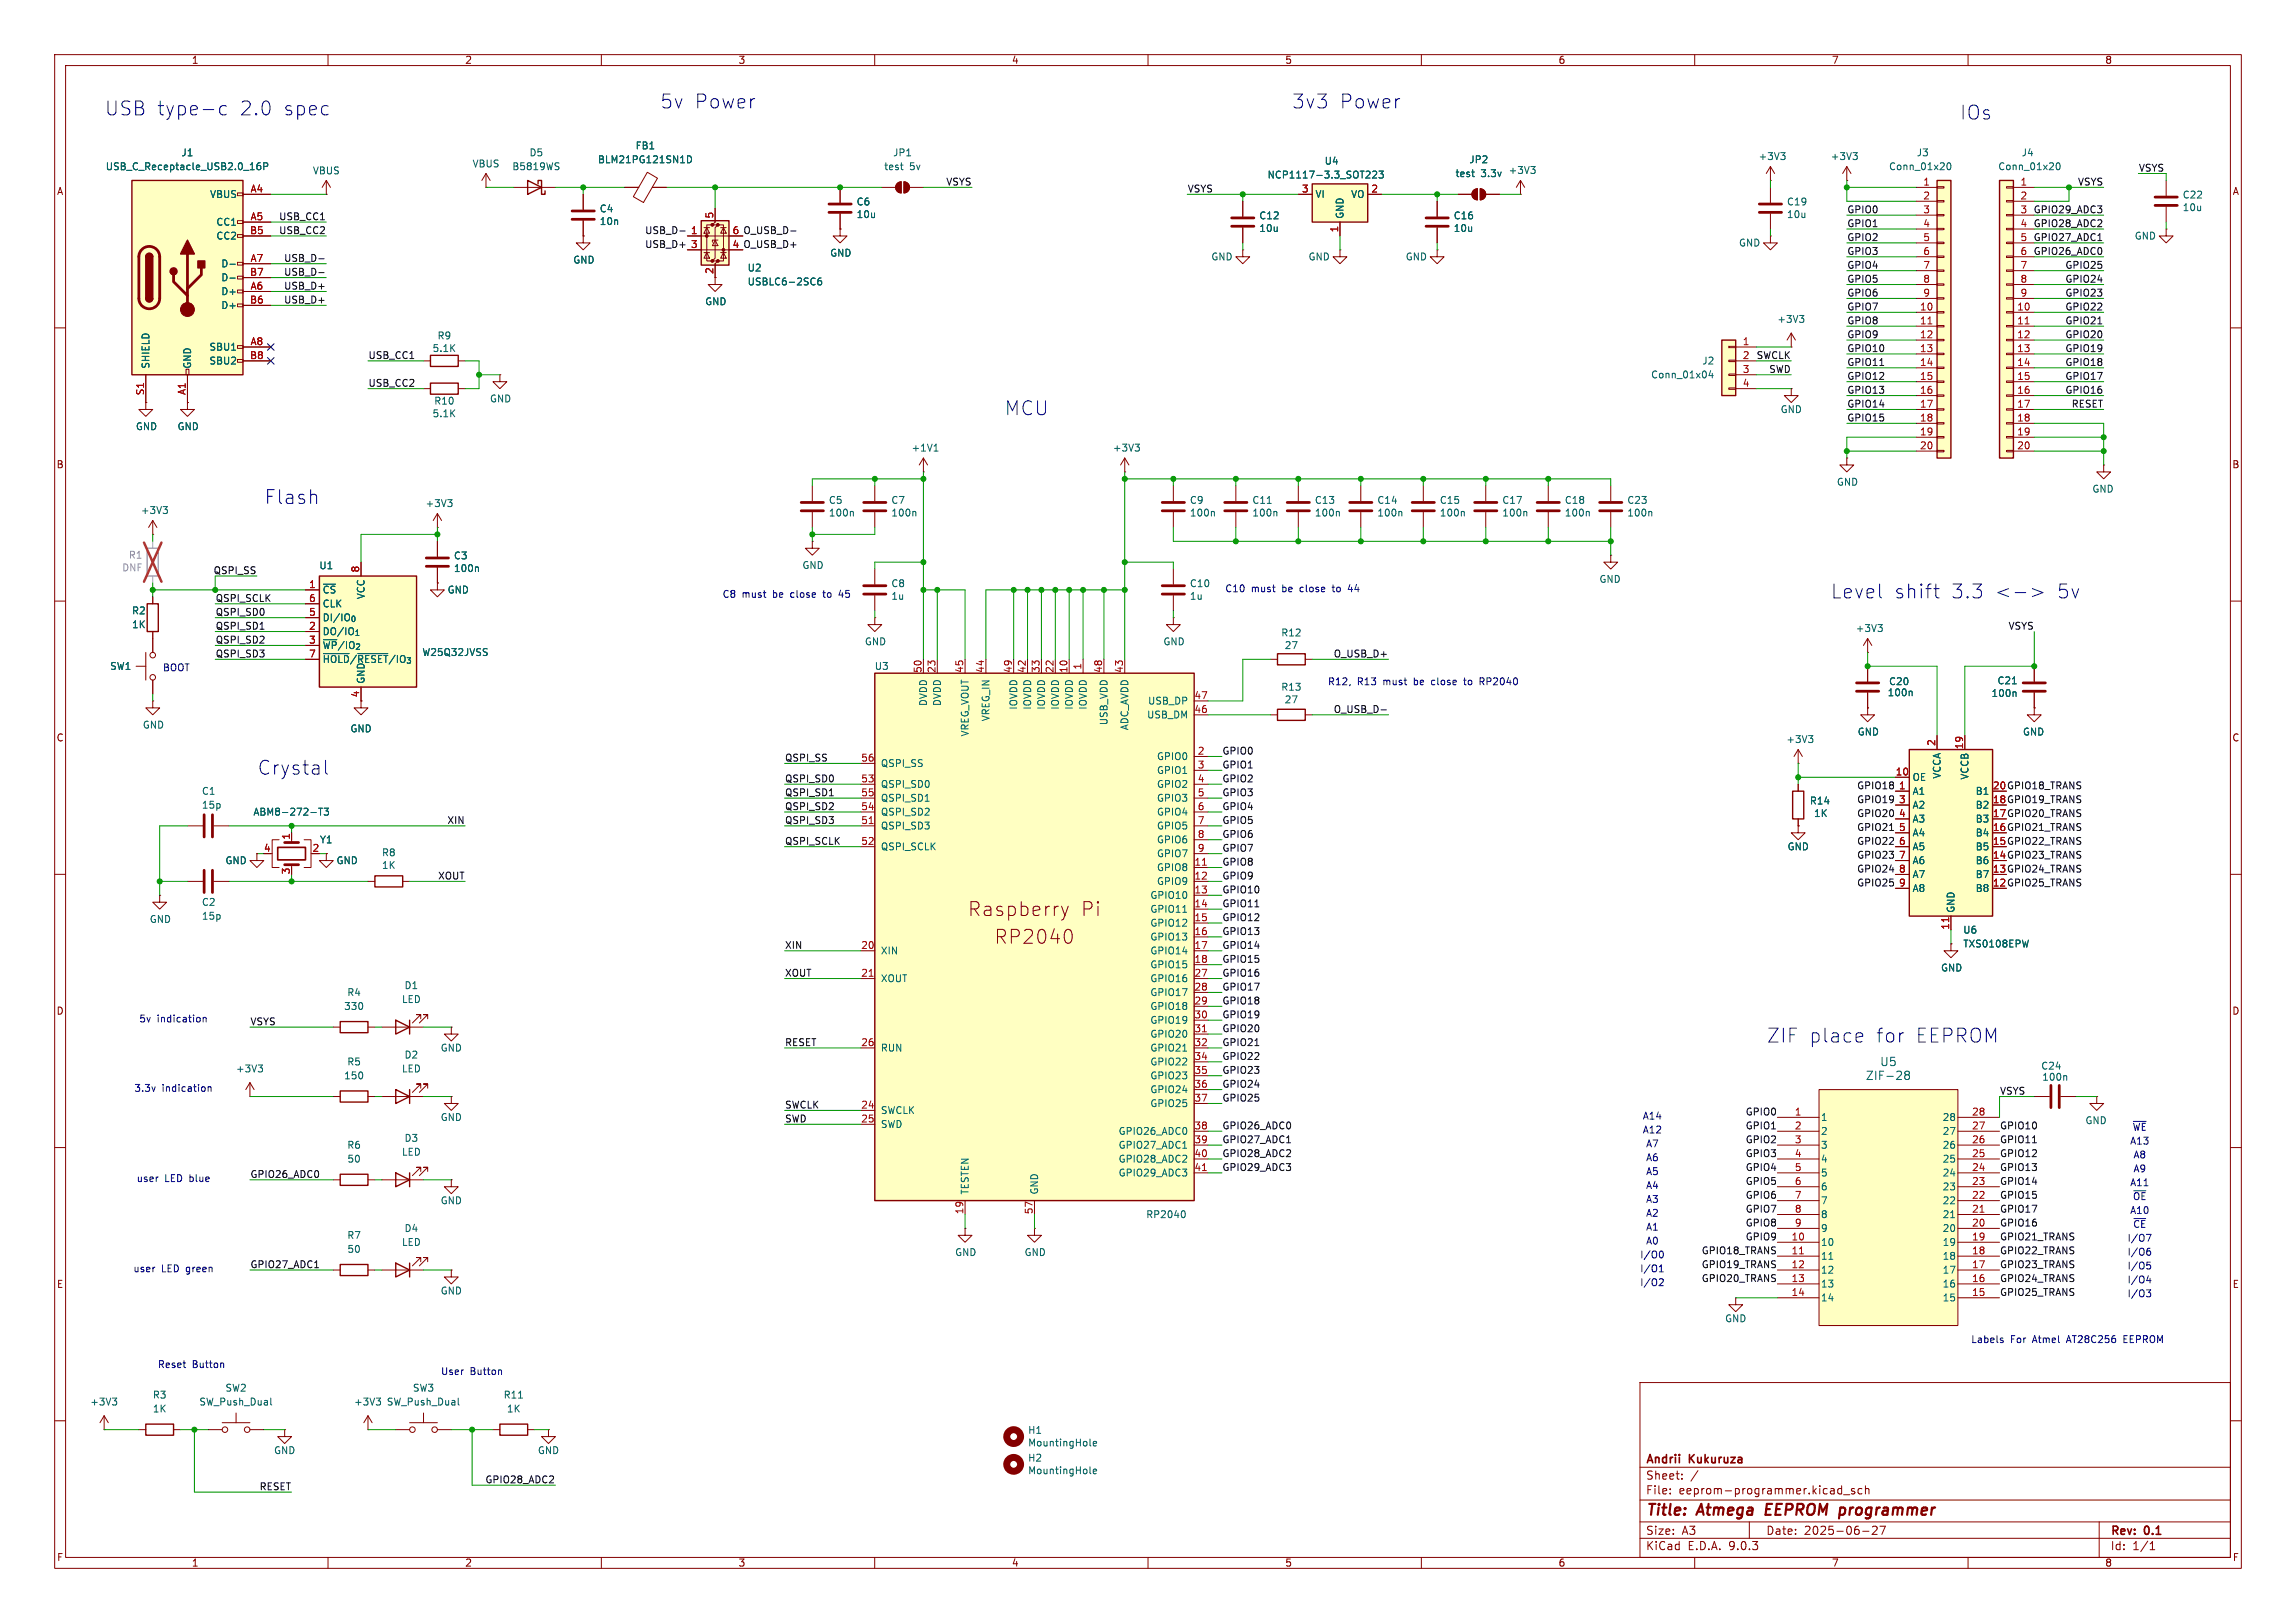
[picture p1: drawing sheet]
<svg xmlns="http://www.w3.org/2000/svg" width="420mm" height="297mm" viewBox="0 0 420 297" stroke-linecap="round" stroke-linejoin="round" font-family="sans-serif">
<defs><g id="words">
<g font-size="3.5" fill="#0000c2">
<text x="19" y="21.3">USB type-c</text>
<text x="43.6" y="21.3">2.0</text>
<text x="51.6" y="21.3">spec</text>
<text x="120.6" y="20.1">5v</text>
<text x="126.9" y="20.1">Power</text>
<text x="236.2" y="20.1">3v3</text>
<text x="244.9" y="20.1">Power</text>
<text x="358.4" y="22.1">IOs</text>
<text x="48.3" y="92.5">Flash</text>
<text x="334.8" y="109.7">Level</text>
<text x="346.3" y="109.7">shift</text>
<text x="356.7" y="109.7">3.3</text>
<text x="364.6" y="109.7">&lt;-&gt;</text>
<text x="375.9" y="109.7">5v</text>
<text x="47" y="142">Crystal</text>
<text x="323.1" y="191">ZIF place</text>
<text x="342.9" y="191">for</text>
<text x="350.1" y="191">EEPROM</text>
</g>
<g font-size="3.5" fill="#840000">
<text x="177" y="167.9">Raspberry</text>
<text x="197.7" y="167.9">Pi</text>
<text x="181.9" y="172.9">RP2040</text>
</g>
<g font-size="2.8" fill="#840000">
<text x="301" y="277.9">Title:</text>
<text x="310.6" y="277.9">Atmega</text>
<text x="323.8" y="277.9">EEPROM</text>
<text x="338.2" y="277.9">programmer</text>
</g>
<g font-size="2.1" fill="#006464">
<text x="341.2" y="197.8">ZIF-28</text>
<text x="343.8" y="195.3">U5</text>
</g>
<g font-size="2.1" fill="#840000">
<text x="301" y="268.2">Andrii</text>
<text x="309.1" y="268.2">Kukuruza</text>
<text x="301" y="273.7">File:</text>
<text x="301" y="271">Sheet:</text>
<text x="307.1" y="273.7">eeprom-programmer.kicad_sch</text>
<text x="301" y="281.1">Size:</text>
<text x="307.6" y="281.1">A3</text>
<text x="323" y="281.1">Date:</text>
<text x="330" y="281.1">2025-06-27</text>
<text x="386" y="281.3">Rev:</text>
<text x="392.4" y="281.3">0.1</text>
<text x="301" y="283.9">KiCad</text>
<text x="308.7" y="283.9">E.D.A.</text>
<text x="316.3" y="283.9">9.0.3</text>
<text x="386" y="283.9">Id:</text>
<text x="390.1" y="283.9">1/1</text>
</g>
<g font-size="1.8" fill="#840000">
<text x="35" y="11.9">1</text>
<text x="85" y="11.9">2</text>
<text x="135" y="11.9">3</text>
<text x="185" y="11.9">4</text>
<text x="235" y="11.9">5</text>
<text x="285" y="11.9">6</text>
<text x="335" y="11.9">7</text>
<text x="385" y="11.9">8</text>
<text x="10.3" y="35.9">A</text>
<text x="408.3" y="35.9">A</text>
<text x="133.9" y="45.5">4 O_USB_D+</text>
<text x="130.6" y="50.2" transform="rotate(-90 130.6 50.2)">2</text>
<text x="10.3" y="85.9">B</text>
<text x="408.2" y="85.9">B</text>
<text x="65.8" y="127.7" transform="rotate(-90 65.8 127.7)">4</text>
<text x="10.3" y="135.9">C</text>
<text x="408.2" y="135.9">C</text>
<text x="364.4" y="144.5">20 GPIO18_TRANS</text>
<text x="364.4" y="147.1">18 GPIO19_TRANS</text>
<text x="364.4" y="149.6">17 GPIO20_TRANS</text>
<text x="364.4" y="152.1">16 GPIO21_TRANS</text>
<text x="364.4" y="154.7">15 GPIO22_TRANS</text>
<text x="364.4" y="157.2">14 GPIO23_TRANS</text>
<text x="364.4" y="159.8">13 GPIO24_TRANS</text>
<text x="364.4" y="162.3">12 GPIO25_TRANS</text>
<text x="10.3" y="185.9">D</text>
<text x="408.2" y="185.9">D</text>
<text x="10.3" y="235.9">E</text>
<text x="408.3" y="235.9">E</text>
<text x="10.3" y="285.9">F</text>
<text x="35" y="286.9">1</text>
<text x="85" y="286.9">2</text>
<text x="135" y="286.9">3</text>
<text x="185" y="286.9">4</text>
<text x="235" y="286.9">5</text>
<text x="285" y="286.9">6</text>
<text x="335" y="286.9">7</text>
<text x="385" y="286.9">8</text>
<text x="408.3" y="285.9">F</text>
</g>
<g font-size="1.8" fill="#006464">
<text x="33.1" y="28.8">J1</text>
<text x="96.8" y="28.8">D5</text>
<text x="116.2" y="27.5">FB1</text>
<text x="163.3" y="28.8">JP1</text>
<text x="321.6" y="29.5">+3V3</text>
<text x="334.8" y="29.5">+3V3</text>
<text x="350.5" y="28.8">J3</text>
<text x="369.7" y="28.8">J4</text>
<text x="19.3" y="31.3">USB_C_Receptacle_USB2.0_16P</text>
<text x="57.1" y="32.1">VBUS</text>
<text x="86.3" y="30.8">VBUS</text>
<text x="93.6" y="31.3">B5819WS</text>
<text x="109.3" y="30.1">BLM21PG121SN1D</text>
<text x="161.6" y="31.3">test</text>
<text x="166.4" y="31.3">5v</text>
<text x="231.8" y="32.9">NCP1117-3.3_SOT223</text>
<text x="242.2" y="30.3">U4</text>
<text x="266.1" y="32.6">test</text>
<text x="268.7" y="30.1">JP2</text>
<text x="270.9" y="32.6">3.3v</text>
<text x="275.9" y="32">+3V3</text>
<text x="345.4" y="31.3">Conn_01x20</text>
<text x="365.4" y="31.3">Conn_01x20</text>
<text x="38.3" y="36.4">VBUS</text>
<text x="39.5" y="41.5">CC1</text>
<text x="109.6" y="39.1">C4</text>
<text x="109.6" y="41.4">10n</text>
<text x="156.6" y="37.8">C6</text>
<text x="156.6" y="40.1">10u</text>
<text x="230.3" y="40.3">C12</text>
<text x="240.5" y="36.4">VI</text>
<text x="246" y="40.1" transform="rotate(-90 246 40.1)">GND</text>
<text x="247.1" y="36.4">VO</text>
<text x="265.8" y="40.3">C16</text>
<text x="326.8" y="37.8">C19</text>
<text x="326.8" y="40.1">10u</text>
<text x="399.2" y="36.5">C22</text>
<text x="399.2" y="38.8">10u</text>
<text x="39.5" y="44">CC2</text>
<text x="151.8" y="47.2">GND</text>
<text x="221.5" y="47.9">GND</text>
<text x="230.3" y="42.6">10u</text>
<text x="239.3" y="47.9">GND</text>
<text x="257" y="47.9">GND</text>
<text x="265.8" y="42.6">10u</text>
<text x="318" y="45.3">GND</text>
<text x="390.4" y="44">GND</text>
<text x="40.4" y="49.1">D-</text>
<text x="40.4" y="51.7">D-</text>
<text x="104.8" y="48.4">GND</text>
<text x="136.7" y="52.4">USBLC6-2SC6</text>
<text x="136.7" y="49.9">U2</text>
<text x="40.4" y="54.2">D+</text>
<text x="40.4" y="56.7">D+</text>
<text x="128.9" y="56.1">GND</text>
<text x="325" y="59.3">+3V3</text>
<text x="38.2" y="64.4">SBU1</text>
<text x="79" y="64.6">5.1K</text>
<text x="79.9" y="62.3">R9</text>
<text x="27.5" y="67.6" transform="rotate(-90 27.5 67.6)">SHIELD</text>
<text x="35.2" y="67.6" transform="rotate(-90 35.2 67.6)">GND</text>
<text x="38.2" y="66.9">SBU2</text>
<text x="301.9" y="69.4">Conn_01x04</text>
<text x="311.3" y="66.9">J2</text>
<text x="79" y="76.6">5.1K</text>
<text x="79.3" y="74.2">R10</text>
<text x="89.5" y="73.8">GND</text>
<text x="325.6" y="75.8">GND</text>
<text x="24.8" y="78.9">GND</text>
<text x="32.4" y="78.9">GND</text>
<text x="166.6" y="82.8">+1V1</text>
<text x="203.5" y="82.8">+3V3</text>
<text x="335.9" y="89.1">GND</text>
<text x="25.7" y="94.3">+3V3</text>
<text x="77.7" y="93">+3V3</text>
<text x="151.5" y="92.4">C5</text>
<text x="151.5" y="94.7">100n</text>
<text x="163" y="92.4">C7</text>
<text x="163" y="94.7">100n</text>
<text x="217.6" y="92.4">C9</text>
<text x="217.6" y="94.7">100n</text>
<text x="229" y="94.7">100n</text>
<text x="229" y="92.4">C11</text>
<text x="240.4" y="94.7">100n</text>
<text x="240.4" y="92.4">C13</text>
<text x="251.9" y="94.7">100n</text>
<text x="251.9" y="92.4">C14</text>
<text x="263.3" y="94.7">100n</text>
<text x="263.3" y="92.4">C15</text>
<text x="274.7" y="94.7">100n</text>
<text x="274.7" y="92.4">C17</text>
<text x="286.1" y="94.7">100n</text>
<text x="286.1" y="92.4">C18</text>
<text x="297.6" y="94.7">100n</text>
<text x="297.6" y="92.4">C23</text>
<text x="382.6" y="90.3">GND</text>
<text x="58.3" y="104.4">U1</text>
<text x="82.9" y="102.6">C3</text>
<text x="82.9" y="104.9">100n</text>
<text x="146.7" y="104.3">GND</text>
<text x="163" y="107.6">C8</text>
<text x="217.6" y="107.6">C10</text>
<text x="292.5" y="106.9">GND</text>
<text x="24.1" y="112.6">R2</text>
<text x="58.9" y="108.8">~{CS}</text>
<text x="58.9" y="111.4">CLK</text>
<text x="58.9" y="113.9">DI/IO_{0}</text>
<text x="66.9" y="109.7" transform="rotate(-90 66.9 109.7)">VCC</text>
<text x="81.8" y="108.8">GND</text>
<text x="163" y="110">1u</text>
<text x="217.6" y="110">1u</text>
<text x="24.1" y="115.2">1K</text>
<text x="58.9" y="116.4">DO/IO_{1}</text>
<text x="58.9" y="119">~{WP}/IO_{2}</text>
<text x="158.1" y="118.3">GND</text>
<text x="212.7" y="118.3">GND</text>
<text x="234.3" y="116.7">R12</text>
<text x="234.9" y="119">27</text>
<text x="339.4" y="115.8">+3V3</text>
<text x="20" y="122.8">SW1</text>
<text x="58.9" y="121.5">~{HOLD}/~{RESET}/IO_{3}</text>
<text x="66.9" y="125.2" transform="rotate(-90 66.9 125.2)">GND</text>
<text x="77.2" y="120.2">W25Q32JVSS</text>
<text x="159.9" y="122.8">U3</text>
<text x="345.4" y="125.6">C20</text>
<text x="365.3" y="125.4">C21</text>
<text x="169.8" y="129.3" transform="rotate(-90 169.8 129.3)">DVDD</text>
<text x="172.3" y="129.3" transform="rotate(-90 172.3 129.3)">DVDD</text>
<text x="186.3" y="130" transform="rotate(-90 186.3 130)">IOVDD</text>
<text x="188.8" y="130" transform="rotate(-90 188.8 130)">IOVDD</text>
<text x="191.4" y="130" transform="rotate(-90 191.4 130)">IOVDD</text>
<text x="193.9" y="130" transform="rotate(-90 193.9 130)">IOVDD</text>
<text x="196.4" y="130" transform="rotate(-90 196.4 130)">IOVDD</text>
<text x="199" y="130" transform="rotate(-90 199 130)">IOVDD</text>
<text x="209.7" y="131.7">USB_DM</text>
<text x="209.9" y="129.1">USB_DP</text>
<text x="234.3" y="126.6">R13</text>
<text x="234.9" y="128.9">27</text>
<text x="345.2" y="127.6">100n</text>
<text x="364.2" y="127.7">100n</text>
<text x="26" y="133.5">GND</text>
<text x="64" y="134.2">GND</text>
<text x="177.4" y="134.9" transform="rotate(-90 177.4 134.9)">VREG_VOUT</text>
<text x="181.2" y="132.1" transform="rotate(-90 181.2 132.1)">VREG_IN</text>
<text x="202.8" y="132.8" transform="rotate(-90 202.8 132.8)">USB_VDD</text>
<text x="206.6" y="133.7" transform="rotate(-90 206.6 133.7)">ADC_AVDD</text>
<text x="326.7" y="136.2">+3V3</text>
<text x="339.7" y="134.8">GND</text>
<text x="369.9" y="134.8">GND</text>
<text x="161" y="140.6">QSPI_SS</text>
<text x="211.5" y="139.3">GPIO0</text>
<text x="211.5" y="141.8">GPIO1</text>
<text x="349.8" y="143.1">OE</text>
<text x="355.2" y="142.6" transform="rotate(-90 355.2 142.6)">VCCA</text>
<text x="360.3" y="142.8" transform="rotate(-90 360.3 142.8)">VCCB</text>
<text x="36.8" y="145.6">C1</text>
<text x="36.8" y="148.2">15p</text>
<text x="46.3" y="149.5">ABM8-272-T3</text>
<text x="161" y="144.4">QSPI_SD0</text>
<text x="161" y="146.9">QSPI_SD1</text>
<text x="161" y="149.5">QSPI_SD2</text>
<text x="211.5" y="144.4">GPIO2</text>
<text x="211.5" y="146.9">GPIO3</text>
<text x="211.5" y="149.5">GPIO4</text>
<text x="331" y="147.4">R14</text>
<text x="331.7" y="149.7">1K</text>
<text x="349.8" y="145.6">A1</text>
<text x="349.8" y="148.2">A2</text>
<text x="361.3" y="145.6">B1</text>
<text x="361.3" y="148.2">B2</text>
<text x="58.4" y="154.5">Y1</text>
<text x="161" y="152">QSPI_SD3</text>
<text x="161" y="155.8">QSPI_SCLK</text>
<text x="211.5" y="152">GPIO5</text>
<text x="211.5" y="154.5">GPIO6</text>
<text x="326.9" y="155.8">GND</text>
<text x="349.8" y="150.7">A3</text>
<text x="349.8" y="153.3">A4</text>
<text x="349.8" y="155.8">A5</text>
<text x="361.3" y="150.7">B3</text>
<text x="361.3" y="153.3">B4</text>
<text x="361.3" y="155.8">B5</text>
<text x="41.1" y="158.3">GND</text>
<text x="61.5" y="158.3">GND</text>
<text x="69.8" y="156.9">R8</text>
<text x="69.8" y="159.2">1K</text>
<text x="211.5" y="157.1">GPIO7</text>
<text x="211.5" y="159.6">GPIO8</text>
<text x="349.8" y="158.3">A6</text>
<text x="349.8" y="160.9">A7</text>
<text x="361.3" y="158.3">B6</text>
<text x="361.3" y="160.9">B7</text>
<text x="36.8" y="166">C2</text>
<text x="210.3" y="164.7">GPIO10</text>
<text x="210.3" y="167.2">GPIO11</text>
<text x="211.5" y="162.2">GPIO9</text>
<text x="349.8" y="163.4">A8</text>
<text x="357.7" y="167.1" transform="rotate(-90 357.7 167.1)">GND</text>
<text x="361.3" y="163.4">B8</text>
<text x="27.3" y="169.1">GND</text>
<text x="36.8" y="168.5">15p</text>
<text x="210.3" y="169.8">GPIO12</text>
<text x="210.3" y="172.3">GPIO13</text>
<text x="359" y="171">U6</text>
<text x="359" y="173.6">TXS0108EPW</text>
<text x="161" y="174.9">XIN</text>
<text x="161" y="179.9">XOUT</text>
<text x="210.3" y="174.9">GPIO14</text>
<text x="210.3" y="177.4">GPIO15</text>
<text x="210.3" y="179.9">GPIO16</text>
<text x="355" y="178">GND</text>
<text x="62.9" y="185">330</text>
<text x="63.4" y="182.5">R4</text>
<text x="73.4" y="183.7">LED</text>
<text x="73.9" y="181.2">D1</text>
<text x="210.3" y="182.5">GPIO17</text>
<text x="210.3" y="185">GPIO18</text>
<text x="210.3" y="187.6">GPIO19</text>
<text x="210.3" y="190.1">GPIO20</text>
<text x="43.1" y="196.4">+3V3</text>
<text x="62.9" y="197.7">150</text>
<text x="63.4" y="195.2">R5</text>
<text x="73.4" y="196.4">LED</text>
<text x="73.9" y="193.9">D2</text>
<text x="80.5" y="192.6">GND</text>
<text x="161" y="192.6">RUN</text>
<text x="210.3" y="192.6">GPIO21</text>
<text x="210.3" y="195.2">GPIO22</text>
<text x="210.3" y="197.7">GPIO23</text>
<text x="373.3" y="195.9">C24</text>
<text x="373.5" y="198">100n</text>
<text x="210.3" y="200.3">GPIO24</text>
<text x="210.3" y="202.8">GPIO25</text>
<text x="73.9" y="209.1">D3</text>
<text x="80.5" y="205.3">GND</text>
<text x="161" y="204.1">SWCLK</text>
<text x="161" y="206.6">SWD</text>
<text x="204.5" y="207.9">GPIO26_ADC0</text>
<text x="333" y="205.3">1</text>
<text x="333" y="207.9">2</text>
<text x="355.3" y="205.3">28</text>
<text x="355.3" y="207.9">27</text>
<text x="381.4" y="205.9">GND</text>
<text x="63.4" y="210.4">R6</text>
<text x="63.5" y="213">50</text>
<text x="73.4" y="211.7">LED</text>
<text x="204.5" y="210.4">GPIO27_ADC1</text>
<text x="204.5" y="213">GPIO28_ADC2</text>
<text x="204.5" y="215.5">GPIO29_ADC3</text>
<text x="333" y="215.5">5</text>
<text x="333" y="210.4">3</text>
<text x="333" y="213">4</text>
<text x="355.3" y="210.4">26</text>
<text x="355.3" y="213">25</text>
<text x="355.3" y="215.5">24</text>
<text x="80.5" y="220.6">GND</text>
<text x="177.4" y="218.7" transform="rotate(-90 177.4 218.7)">TESTEN</text>
<text x="190.1" y="218.7" transform="rotate(-90 190.1 218.7)">GND</text>
<text x="333" y="218">6</text>
<text x="333" y="220.6">7</text>
<text x="355.3" y="218">23</text>
<text x="355.3" y="220.6">22</text>
<text x="63.4" y="226.9">R7</text>
<text x="73.9" y="225.7">D4</text>
<text x="209.6" y="223.1">RP2040</text>
<text x="333" y="223.1">8</text>
<text x="333" y="225.7">9</text>
<text x="355.3" y="223.1">21</text>
<text x="355.3" y="225.7">20</text>
<text x="63.5" y="229.5">50</text>
<text x="73.4" y="228.2">LED</text>
<text x="174.6" y="230">GND</text>
<text x="187.3" y="230">GND</text>
<text x="333" y="228.2">10</text>
<text x="333" y="230.7">11</text>
<text x="333" y="233.3">12</text>
<text x="355.3" y="228.2">19</text>
<text x="355.3" y="230.7">18</text>
<text x="355.3" y="233.3">17</text>
<text x="80.5" y="237.1">GND</text>
<text x="333" y="235.8">13</text>
<text x="333" y="238.4">14</text>
<text x="355.3" y="235.8">16</text>
<text x="355.3" y="238.4">15</text>
<text x="315.5" y="242.2">GND</text>
<text x="16.4" y="257.4">+3V3</text>
<text x="27.9" y="256.1">R3</text>
<text x="36.4" y="257.4">SW_Push_Dual</text>
<text x="41.1" y="254.9">SW2</text>
<text x="64.7" y="257.4">+3V3</text>
<text x="70.7" y="257.4">SW_Push_Dual</text>
<text x="75.4" y="254.9">SW3</text>
<text x="92" y="256.1">R11</text>
<text x="27.9" y="258.7">1K</text>
<text x="92.6" y="258.7">1K</text>
<text x="188" y="262.6">H1</text>
<text x="50" y="266.3">GND</text>
<text x="98.3" y="266.3">GND</text>
<text x="188" y="267.7">H2</text>
<text x="188" y="270">MountingHole</text>
<text x="188" y="264.9">MountingHole</text>
</g>
<g font-size="1.8" fill="#a90000">
<text x="45.7" y="35.3">A4</text>
<text x="238.1" y="35.3">3</text>
<text x="250.8" y="35.3">2</text>
<text x="351.7" y="34">1</text>
<text x="369.5" y="34">1</text>
<text x="45.7" y="40.4">A5</text>
<text x="130.6" y="40.1" transform="rotate(-90 130.6 40.1)">5</text>
<text x="351.7" y="36.6">2</text>
<text x="351.7" y="39.1">3</text>
<text x="351.7" y="41.7">4</text>
<text x="369.5" y="36.6">2</text>
<text x="369.5" y="39.1">3</text>
<text x="369.5" y="41.7">4</text>
<text x="45.6" y="42.9">B5</text>
<text x="126.3" y="42.9">1</text>
<text x="126.3" y="45.5">3</text>
<text x="133.9" y="42.9">6</text>
<text x="133.9" y="45.5">4</text>
<text x="244.9" y="42.6" transform="rotate(-90 244.9 42.6)">1</text>
<text x="351.7" y="44.2">5</text>
<text x="351.7" y="46.7">6</text>
<text x="369.5" y="44.2">5</text>
<text x="369.5" y="46.7">6</text>
<text x="45.6" y="50.5">B7</text>
<text x="45.7" y="48">A7</text>
<text x="45.7" y="53.1">A6</text>
<text x="351.7" y="49.3">7</text>
<text x="351.7" y="51.8">8</text>
<text x="369.5" y="49.3">7</text>
<text x="369.5" y="51.8">8</text>
<text x="45.6" y="55.6">B6</text>
<text x="351.1" y="56.9">10</text>
<text x="351.1" y="59.4">11</text>
<text x="351.7" y="54.4">9</text>
<text x="368.9" y="56.9">10</text>
<text x="368.9" y="59.4">11</text>
<text x="369.5" y="54.4">9</text>
<text x="45.6" y="65.8">B8</text>
<text x="45.7" y="63.2">A8</text>
<text x="318.7" y="63.2">1</text>
<text x="318.7" y="65.8">2</text>
<text x="351.1" y="62">12</text>
<text x="351.1" y="64.5">13</text>
<text x="368.9" y="62">12</text>
<text x="368.9" y="64.5">13</text>
<text x="318.7" y="68.3">3</text>
<text x="318.7" y="70.9">4</text>
<text x="351.1" y="67.1">14</text>
<text x="351.1" y="69.6">15</text>
<text x="368.9" y="67.1">14</text>
<text x="368.9" y="69.6">15</text>
<text x="26.4" y="72.4" transform="rotate(-90 26.4 72.4)">S1</text>
<text x="34" y="72.4" transform="rotate(-90 34 72.4)">A1</text>
<text x="351.1" y="72.1">16</text>
<text x="351.1" y="74.7">17</text>
<text x="351.1" y="77.2">18</text>
<text x="368.9" y="72.1">16</text>
<text x="368.9" y="74.7">17</text>
<text x="368.9" y="77.2">18</text>
<text x="351.1" y="79.8">19</text>
<text x="351.1" y="82.3">20</text>
<text x="368.9" y="79.8">19</text>
<text x="368.9" y="82.3">20</text>
<text x="56.4" y="107.7">1</text>
<text x="65.8" y="104.8" transform="rotate(-90 65.8 104.8)">8</text>
<text x="56.4" y="110.2">6</text>
<text x="56.4" y="112.8">5</text>
<text x="56.4" y="115.3">2</text>
<text x="56.4" y="117.9">3</text>
<text x="56.4" y="120.4">7</text>
<text x="168.7" y="123.2" transform="rotate(-90 168.7 123.2)">50</text>
<text x="171.2" y="123.2" transform="rotate(-90 171.2 123.2)">23</text>
<text x="176.3" y="123.2" transform="rotate(-90 176.3 123.2)">45</text>
<text x="180.1" y="123.2" transform="rotate(-90 180.1 123.2)">44</text>
<text x="185.2" y="123.2" transform="rotate(-90 185.2 123.2)">49</text>
<text x="187.7" y="123.2" transform="rotate(-90 187.7 123.2)">42</text>
<text x="190.2" y="123.2" transform="rotate(-90 190.2 123.2)">33</text>
<text x="192.8" y="123.2" transform="rotate(-90 192.8 123.2)">22</text>
<text x="195.3" y="123.2" transform="rotate(-90 195.3 123.2)">10</text>
<text x="197.9" y="122.6" transform="rotate(-90 197.9 122.6)">1</text>
<text x="201.7" y="123.2" transform="rotate(-90 201.7 123.2)">48</text>
<text x="205.5" y="123.2" transform="rotate(-90 205.5 123.2)">43</text>
<text x="218.4" y="128">47</text>
<text x="218.4" y="130.6">46</text>
<text x="354.1" y="136.6" transform="rotate(-90 354.1 136.6)">2</text>
<text x="359.2" y="137.2" transform="rotate(-90 359.2 137.2)">19</text>
<text x="157.4" y="139.4">56</text>
<text x="157.4" y="143.3">53</text>
<text x="219" y="138.2">2</text>
<text x="219" y="140.7">3</text>
<text x="219" y="143.3">4</text>
<text x="346.7" y="142">10</text>
<text x="157.4" y="145.8">55</text>
<text x="157.4" y="148.3">54</text>
<text x="219" y="145.8">5</text>
<text x="219" y="148.3">6</text>
<text x="347.3" y="144.5">1</text>
<text x="347.3" y="147.1">3</text>
<text x="347.3" y="149.6">4</text>
<text x="364.4" y="144.5">20</text>
<text x="364.4" y="147.1">18</text>
<text x="364.4" y="149.6">17</text>
<text x="48.2" y="156">4</text>
<text x="53.1" y="153.7" transform="rotate(-90 53.1 153.7)">1</text>
<text x="57.1" y="156">2</text>
<text x="157.4" y="150.9">51</text>
<text x="157.4" y="154.7">52</text>
<text x="219" y="150.9">7</text>
<text x="219" y="153.4">8</text>
<text x="219" y="156">9</text>
<text x="347.3" y="152.1">5</text>
<text x="347.3" y="154.7">6</text>
<text x="364.4" y="152.1">16</text>
<text x="364.4" y="154.7">15</text>
<text x="53.1" y="160.1" transform="rotate(-90 53.1 160.1)">3</text>
<text x="218.4" y="158.5">11</text>
<text x="218.4" y="161">12</text>
<text x="347.3" y="157.2">7</text>
<text x="347.3" y="159.8">8</text>
<text x="364.4" y="157.2">14</text>
<text x="364.4" y="159.8">13</text>
<text x="218.4" y="163.6">13</text>
<text x="218.4" y="166.1">14</text>
<text x="347.3" y="162.3">9</text>
<text x="364.4" y="162.3">12</text>
<text x="157.4" y="173.7">20</text>
<text x="218.4" y="168.7">15</text>
<text x="218.4" y="171.2">16</text>
<text x="218.4" y="173.7">17</text>
<text x="356.6" y="170.2" transform="rotate(-90 356.6 170.2)">11</text>
<text x="157.4" y="178.8">21</text>
<text x="218.4" y="176.3">18</text>
<text x="218.4" y="178.8">27</text>
<text x="218.4" y="181.4">28</text>
<text x="218.4" y="183.9">29</text>
<text x="157.4" y="191.5">26</text>
<text x="218.4" y="186.4">30</text>
<text x="218.4" y="189">31</text>
<text x="218.4" y="191.5">32</text>
<text x="218.4" y="194.1">34</text>
<text x="218.4" y="196.6">35</text>
<text x="157.4" y="202.9">24</text>
<text x="218.4" y="199.1">36</text>
<text x="218.4" y="201.7">37</text>
<text x="157.4" y="205.5">25</text>
<text x="218.4" y="206.8">38</text>
<text x="218.4" y="209.3">39</text>
<text x="328.2" y="204.2">1</text>
<text x="328.2" y="206.8">2</text>
<text x="328.2" y="209.3">3</text>
<text x="360.6" y="204.2">28</text>
<text x="360.6" y="206.8">27</text>
<text x="360.6" y="209.3">26</text>
<text x="218.4" y="211.8">40</text>
<text x="218.4" y="214.4">41</text>
<text x="328.2" y="214.4">5</text>
<text x="328.2" y="211.8">4</text>
<text x="360.6" y="211.8">25</text>
<text x="360.6" y="214.4">24</text>
<text x="328.2" y="216.9">6</text>
<text x="328.2" y="219.5">7</text>
<text x="328.2" y="222">8</text>
<text x="360.6" y="216.9">23</text>
<text x="360.6" y="219.5">22</text>
<text x="360.6" y="222">21</text>
<text x="176.3" y="222.3" transform="rotate(-90 176.3 222.3)">19</text>
<text x="189" y="222.3" transform="rotate(-90 189 222.3)">57</text>
<text x="327.6" y="227.1">10</text>
<text x="328.2" y="224.5">9</text>
<text x="360.6" y="224.5">20</text>
<text x="360.6" y="227.1">19</text>
<text x="327.6" y="229.6">11</text>
<text x="327.6" y="232.2">12</text>
<text x="360.6" y="229.6">18</text>
<text x="360.6" y="232.2">17</text>
<text x="327.6" y="234.7">13</text>
<text x="327.6" y="237.2">14</text>
<text x="360.6" y="234.7">16</text>
<text x="360.6" y="237.2">15</text>
</g>
<g font-size="1.8" fill="#0f0f0f">
<text x="173" y="34">VSYS</text>
<text x="217.2" y="35.3">VSYS</text>
<text x="380" y="34">VSYS</text>
<text x="391.2" y="31.5">VSYS</text>
<text x="51" y="40.4">USB_CC1</text>
<text x="337.8" y="39.1">GPIO0</text>
<text x="337.8" y="41.6">GPIO1</text>
<text x="371.9" y="39.1">GPIO29_ADC3</text>
<text x="371.9" y="41.6">GPIO28_ADC2</text>
<text x="51" y="42.9">USB_CC2</text>
<text x="51.9" y="48">USB_D-</text>
<text x="117.9" y="42.9">USB_D-</text>
<text x="117.9" y="45.5">USB_D+</text>
<text x="133.9" y="42.9">6 O_USB_D-</text>
<text x="337.8" y="46.7">GPIO3</text>
<text x="337.8" y="44.2">GPIO2</text>
<text x="371.9" y="44.2">GPIO27_ADC1</text>
<text x="371.9" y="46.7">GPIO26_ADC0</text>
<text x="51.9" y="53.1">USB_D+</text>
<text x="51.9" y="50.5">USB_D-</text>
<text x="337.8" y="51.8">GPIO5</text>
<text x="337.8" y="49.3">GPIO4</text>
<text x="377.7" y="49.3">GPIO25</text>
<text x="377.7" y="51.8">GPIO24</text>
<text x="51.9" y="55.6">USB_D+</text>
<text x="337.8" y="54.3">GPIO6</text>
<text x="337.8" y="56.9">GPIO7</text>
<text x="337.8" y="59.4">GPIO8</text>
<text x="377.7" y="59.4">GPIO21</text>
<text x="377.7" y="54.3">GPIO23</text>
<text x="377.7" y="56.9">GPIO22</text>
<text x="67.3" y="65.8">USB_CC1</text>
<text x="321.2" y="65.8">SWCLK</text>
<text x="337.8" y="64.5">GPIO10</text>
<text x="337.8" y="62">GPIO9</text>
<text x="377.7" y="62">GPIO20</text>
<text x="377.7" y="64.5">GPIO19</text>
<text x="67.3" y="70.9">USB_CC2</text>
<text x="323.5" y="68.3">SWD</text>
<text x="337.8" y="67">GPIO11</text>
<text x="337.8" y="69.6">GPIO12</text>
<text x="377.7" y="67">GPIO18</text>
<text x="377.7" y="69.6">GPIO17</text>
<text x="337.8" y="72.1">GPIO13</text>
<text x="337.8" y="77.2">GPIO15</text>
<text x="337.8" y="74.7">GPIO14</text>
<text x="377.7" y="72.1">GPIO16</text>
<text x="378.9" y="74.7">RESET</text>
<text x="39" y="105.1">QSPI_SS</text>
<text x="39.4" y="112.8">QSPI_SD0</text>
<text x="39.4" y="110.2">QSPI_SCLK</text>
<text x="39.4" y="115.3">QSPI_SD1</text>
<text x="39.4" y="117.8">QSPI_SD2</text>
<text x="367.3" y="115.3">VSYS</text>
<text x="39.4" y="120.4">QSPI_SD3</text>
<text x="243.9" y="120.4">O_USB_D+</text>
<text x="243.9" y="130.5">O_USB_D-</text>
<text x="143.5" y="143.2">QSPI_SD0</text>
<text x="143.5" y="139.4">QSPI_SS</text>
<text x="223.5" y="140.7">GPIO1</text>
<text x="223.5" y="138.2">GPIO0</text>
<text x="223.5" y="143.2">GPIO2</text>
<text x="143.5" y="148.3">QSPI_SD2</text>
<text x="143.5" y="145.8">QSPI_SD1</text>
<text x="223.5" y="148.3">GPIO4</text>
<text x="223.5" y="145.8">GPIO3</text>
<text x="339.6" y="144.5">GPIO18</text>
<text x="339.6" y="149.6">GPIO20</text>
<text x="339.6" y="147.1">GPIO19</text>
<text x="81.7" y="150.9">XIN</text>
<text x="143.5" y="154.7">QSPI_SCLK</text>
<text x="143.5" y="150.9">QSPI_SD3</text>
<text x="223.5" y="155.9">GPIO7</text>
<text x="223.5" y="150.9">GPIO5</text>
<text x="223.5" y="153.4">GPIO6</text>
<text x="339.6" y="152.1">GPIO21</text>
<text x="339.6" y="154.7">GPIO22</text>
<text x="80" y="161">XOUT</text>
<text x="223.5" y="161">GPIO9</text>
<text x="223.5" y="158.5">GPIO8</text>
<text x="339.6" y="157.2">GPIO23</text>
<text x="339.6" y="159.8">GPIO24</text>
<text x="223.5" y="166.1">GPIO11</text>
<text x="223.5" y="163.6">GPIO10</text>
<text x="339.6" y="162.3">GPIO25</text>
<text x="143.5" y="173.7">XIN</text>
<text x="223.5" y="173.7">GPIO14</text>
<text x="223.5" y="168.6">GPIO12</text>
<text x="223.5" y="171.2">GPIO13</text>
<text x="143.5" y="178.8">XOUT</text>
<text x="223.5" y="178.8">GPIO16</text>
<text x="223.5" y="176.3">GPIO15</text>
<text x="223.5" y="183.9">GPIO18</text>
<text x="223.5" y="181.3">GPIO17</text>
<text x="45.7" y="187.7">VSYS</text>
<text x="143.5" y="191.5">RESET</text>
<text x="223.5" y="189">GPIO20</text>
<text x="223.5" y="191.5">GPIO21</text>
<text x="223.5" y="186.4">GPIO19</text>
<text x="223.5" y="196.6">GPIO23</text>
<text x="223.5" y="194">GPIO22</text>
<text x="143.5" y="202.9">SWCLK</text>
<text x="223.5" y="199.1">GPIO24</text>
<text x="223.5" y="201.7">GPIO25</text>
<text x="365.8" y="200.4">VSYS</text>
<text x="143.5" y="205.5">SWD</text>
<text x="223.5" y="209.3">GPIO27_ADC1</text>
<text x="223.5" y="206.7">GPIO26_ADC0</text>
<text x="319.2" y="209.3">GPIO2</text>
<text x="319.2" y="206.7">GPIO1</text>
<text x="319.2" y="204.2">GPIO0</text>
<text x="365.8" y="206.7">GPIO10</text>
<text x="365.8" y="209.3">GPIO11</text>
<text x="45.7" y="215.6">GPIO26_ADC0</text>
<text x="223.5" y="214.4">GPIO29_ADC3</text>
<text x="223.5" y="211.8">GPIO28_ADC2</text>
<text x="319.2" y="211.8">GPIO3</text>
<text x="319.2" y="214.4">GPIO4</text>
<text x="365.8" y="214.4">GPIO13</text>
<text x="365.8" y="211.8">GPIO12</text>
<text x="319.2" y="219.4">GPIO6</text>
<text x="319.2" y="222">GPIO7</text>
<text x="319.2" y="216.9">GPIO5</text>
<text x="365.8" y="219.4">GPIO15</text>
<text x="365.8" y="216.9">GPIO14</text>
<text x="365.8" y="222">GPIO17</text>
<text x="319.2" y="227.1">GPIO9</text>
<text x="319.2" y="224.5">GPIO8</text>
<text x="365.8" y="224.5">GPIO16</text>
<text x="365.8" y="227.1">GPIO21_TRANS</text>
<text x="45.7" y="232.1">GPIO27_ADC1</text>
<text x="311.2" y="229.6">GPIO18_TRANS</text>
<text x="311.2" y="232.1">GPIO19_TRANS</text>
<text x="365.8" y="232.1">GPIO23_TRANS</text>
<text x="365.8" y="229.6">GPIO22_TRANS</text>
<text x="311.2" y="234.7">GPIO20_TRANS</text>
<text x="365.8" y="234.7">GPIO24_TRANS</text>
<text x="365.8" y="237.2">GPIO25_TRANS</text>
<text x="47.4" y="272.8">RESET</text>
<text x="88.7" y="271.5">GPIO28_ADC2</text>
</g>
<g font-size="1.8" fill="#989898">
<text x="22.3" y="104.7">DNF</text>
<text x="23.5" y="102.4">R1</text>
</g>
<g font-size="1.8" fill="#0000c2">
<text x="132.1" y="109.5">C8</text>
<text x="135.7" y="109.5">must</text>
<text x="141.5" y="109.5">be</text>
<text x="144.9" y="109.5">close</text>
<text x="151.1" y="109.5">to</text>
<text x="154.1" y="109.5">45</text>
<text x="224" y="108.5">C10</text>
<text x="228.9" y="108.5">must</text>
<text x="234.7" y="108.5">be</text>
<text x="238.1" y="108.5">close</text>
<text x="244.3" y="108.5">to</text>
<text x="247.3" y="108.5">44</text>
<text x="29.7" y="123">BOOT</text>
<text x="242.8" y="125.5">R12,</text>
<text x="248.3" y="125.5">R13</text>
<text x="253.1" y="125.5">must</text>
<text x="258.9" y="125.5">be</text>
<text x="262.3" y="125.5">close</text>
<text x="268.5" y="125.5">to</text>
<text x="271.6" y="125.5">RP2040</text>
<text x="25.4" y="187.3">5v</text>
<text x="28.7" y="187.3">indication</text>
<text x="24.5" y="200">3.3v</text>
<text x="29.6" y="200">indication</text>
<text x="300.4" y="207.6">A12</text>
<text x="300.4" y="205.1">A14</text>
<text x="389.6" y="209.7">A13</text>
<text x="390" y="207.1">~{WE}</text>
<text x="301" y="212.7">A6</text>
<text x="301" y="215.2">A5</text>
<text x="301" y="210.2">A7</text>
<text x="390.2" y="212.2">A8</text>
<text x="390.2" y="214.7">A9</text>
<text x="24.9" y="216.5">user</text>
<text x="30.1" y="216.5">LED blue</text>
<text x="301" y="217.8">A4</text>
<text x="301" y="220.3">A3</text>
<text x="389.6" y="217.3">A11</text>
<text x="390.1" y="219.8">~{OE}</text>
<text x="301" y="222.9">A2</text>
<text x="301" y="227.9">A0</text>
<text x="301" y="225.4">A1</text>
<text x="389.1" y="227.4">I/O7</text>
<text x="389.6" y="222.4">A10</text>
<text x="390.1" y="224.9">~{CE}</text>
<text x="24.3" y="233">user</text>
<text x="29.5" y="233">LED green</text>
<text x="299.9" y="233">I/O1</text>
<text x="299.9" y="230.5">I/O0</text>
<text x="389.1" y="230">I/O6</text>
<text x="389.1" y="232.5">I/O5</text>
<text x="299.9" y="235.6">I/O2</text>
<text x="389.1" y="237.6">I/O3</text>
<text x="389.1" y="235.1">I/O4</text>
<text x="360.5" y="246">Labels</text>
<text x="367.8" y="246">For</text>
<text x="371.9" y="246">Atmel</text>
<text x="378.4" y="246">AT28C256</text>
<text x="388.9" y="246">EEPROM</text>
<text x="28.8" y="250.5">Reset</text>
<text x="35.2" y="250.5">Button</text>
<text x="80.6" y="251.8">User</text>
<text x="86" y="251.8">Button</text>
</g>
</g></defs>
<g fill="none" stroke="#840000" stroke-width=".18">
<path d="M10 10h400v277h-400zM12 12h396v273h-396zM60 10v2M110 10v2M160 10v2M210 10v2M260 10v2M310 10v2M360 10v2M10 60h2M408 60h2M10 110h2"/>
<path d="M408 110h2M10 160h2M408 160h2M10 210h2M408 210h2M300 253h108v32h-108zM10 260h2M300 278.5h108M300 274.5h108M300 268.5h108M305.5 273.2v.2M305.5 272.5v.1"/>
<path d="M307.7 270.5v.2M307.7 269.8v.1M310.6 269.1l-1.3 1.9M320 278.5v3M336.4 272.4l.5 .1M336.9 271.9v1.5M336.9 273.3l-.5 .1M337.2 273.5h1.2M339.2 272.5l-.3-.1-.2 .2v.2l.5 .2v.3h-.5M340.6 272.5l-.4-.1-.3 .3v.4l.1 .2h.6M341.2 272.5l.2-.1 .4 .1 .1 .9M341.2 271.9v1.5"/>
<path d="M343.3 279.4v.5l-.9 .9h1M344.9 279.3l-.7 1.5M384 278.5v6.5M408 260h2M60 285v2M110 285v2M160 285v2M210 285v2M260 285v2M300 281.5h108M310 285v2M340.7 280.2h1.2"/>
<path d="M360 285v2M393.3 283.6h.9M393.3 282.5l.4-.4v1.5"/>
</g>
<path d="M323.2 275.2l-.2 2h.9M336.8 275.9l.6 .1M337.3 277.1l-.3 .1" fill="none" stroke="#840000" stroke-width=".4"/>
<path d="M240 33.7h10.2v6.9h-10.2z" fill="#ffffc2"/>
<path d="M240 33.7h10.2v6.9h-10.2z" fill="none" stroke="#840000" stroke-width=".25"/>
<g fill="none" stroke="#840000" stroke-width=".18">
<path d="M153.7 34.3v2.8M153.7 39.1v2.8M161.3 34.3h2.5M164.1 33.6l.7-.3v2a1.02 1.02 0 0 1-.9-.6 1.02 1.02 0 0 1 .2-1.1zM165.4 33.3a1.02 1.02 0 0 1 1 1 1.02 1.02 0 0 1-1 1zM166.4 34.3h2.5M237.5 35.6h2.5M250.2 35.6h2.5M153.7 41.9v1.3h1.2l-1.2 1.3-1.3-1.3h1.3M153.7 41.9h.1M245.1 40.6v2.6M80 106.7v1.3h1.3l-1.3 1.2-1.3-1.2h1.3"/>
<path d="M80 106.7h.1M66 128.3v1.2h1.3l-1.3 1.3-1.2-1.3h1.2"/>
</g>
<path d="M164.7 30.2h.5M165.1 31.1h.1M249.8 32.6h.8M250.6 31.4v.5M251.1 31.4l.5-.1 .2 .4-.8 .9h.8M252.2 31.3h.8l-.4 .5 .4 .1v.6l-.2 .1-.6-.1" fill="none" stroke="#006464" stroke-width=".18"/>
<g fill="#840000" stroke="#840000" stroke-width=".18">
<path d="M164.1 33.6l.7-.3v2a1.02 1.02 0 0 1-.9-.6 1.02 1.02 0 0 1 .2-1.1z"/>
<path d="M165.4 33.3a1.02 1.02 0 0 1 1 1 1.02 1.02 0 0 1-1 1z"/>
</g>
<path d="M151.6 37.3h4.1M151.6 38.9h4.1" fill="none" stroke="#840000" stroke-width=".51"/>
<path d="M58.4 105.4h17.8v20.3h-17.8z" fill="#ffffc2"/>
<path d="M58.4 105.4h17.8v20.3h-17.8zM68.6 160.3h5.1v2h-5.1z" fill="none" stroke="#840000" stroke-width=".25"/>
<g fill="none" stroke="#840000" stroke-width=".18">
<path d="M323.8 33h.1M323.8 30.5l-.7 1.3M323.8 30.5l.8 1.3M323.8 30.5v2.5M323.8 34.3v2.8M323.8 39.1v2.8M337.8 33h.1M337.8 30.5l.8 1.3M337.8 30.5l-.7 1.3M337.8 30.5v2.5M245.1 45.7v1.3h1.3l-1.3 1.3-1.3-1.3h1.3M245.1 45.7h.1"/>
<path d="M323.8 43.2v1.3h1.3l-1.3 1.2-1.2-1.2h1.2M323.8 43.2h.1M327.7 71.1v1.3h-1.3l1.3 1.3 1.2-1.3h-1.2M327.7 71.1h.1M27.9 97.8h.1M27.9 95.3l-.7 1.2M27.9 95.3l.8 1.2M27.9 95.3v2.5M148.6 88.9v2.8M148.6 93.7v2.8M160 88.9v2.8M160 93.7v2.8"/>
<path d="M168.9 86.4h.1M168.9 83.8l-.8 1.3M168.9 83.8l.8 1.3M168.9 83.8v2.6M384.8 85.1v1.3h-1.3l1.3 1.2 1.3-1.2h-1.3M384.8 85.1h.1M55.9 108h2.5M55.9 110.5h2.5M55.9 113h2.5M55.9 115.6h2.5M55.9 118.1h2.5M66 102.9v2.5"/>
<path d="M160 104.1v2.8M160 109v2.8M55.9 120.7h2.5M66 125.7v2.6M59.7 156.2v1.3h1.3l-1.3 1.3-1.3-1.3h1.3M59.7 156.2h.1M67.3 161.3h1.3M73.7 161.3h1.2"/>
</g>
<g fill="none" stroke="#006464" stroke-width=".18">
<path d="M325.7 27.9h.8l-.4 .5M326.3 28.4l.2 .3v.3l-.2 .2M339 27.9h.7l-.4 .5M339.5 28.4l.2 .3v.3l-.2 .2M29.8 92.7h.8l-.4 .5M30.4 93.2l.2 .2v.3l-.2 .3M155.9 93.6l.2 .2v.6M167.3 93.6l.2 .2v.6M170.9 82.5h.7M171 81.6l.2-.3v1.2M59.2 119.6h4.7M65.4 119.6h5.5"/>
<path d="M88.9 118.7l.2 .1M89.1 119.5v.3"/>
</g>
<path d="M321.8 37.3h4.1M321.8 38.9h4.1M146.6 91.9h4M146.6 93.5h4M158 91.9h4.1M158 93.5h4.1M158 107.2h4.1M158 108.7h4.1" fill="none" stroke="#840000" stroke-width=".51"/>
<path d="M26.9 100.3h2.1v5.1h-2.1z" fill="none" stroke="#a1a1a1" stroke-width=".25"/>
<path d="M27.9 99.1v1.2M27.9 105.4v1.3" fill="none" stroke="#a1a1a1" stroke-width=".18"/>
<path d="M26.3 99.3l3.2 7.2M29.5 99.3l-3.2 7.2" fill="none" stroke="#e12e31" stroke-width=".46"/>
<path d="M315 62.2h2.5v10.2h-2.5z" fill="#ffffc2"/>
<path d="M315 62.2h2.5v10.2h-2.5z" fill="none" stroke="#840000" stroke-width=".25"/>
<g fill="none" stroke="#840000" stroke-width=".18">
<path d="M316.2 63.4h1.3v.2h-1.3zM316.2 65.9h1.3v.3h-1.3zM316.2 68.5h1.3v.2h-1.3zM316.2 71h1.3v.2h-1.3zM317.5 63.5h3.8M317.5 66h3.8M317.5 68.6h3.8M317.5 71.1h3.8M327.7 63.5h.1M327.7 61l.7 1.2M327.7 61l-.8 1.2M327.7 61v2.5"/>
<path d="M214.6 88.9v2.8M214.6 93.7v2.8M283.2 88.9v2.8M283.2 93.7v2.8"/>
</g>
<path d="M329.2 57.7h.8l-.5 .5M329.7 58.2l.3 .3v.3l-.3 .2M312.9 67.8l-.3 .9h.8M313.2 68.3v.9M222 93.6l.1 .2v.6M290.5 93.6l.2 .2v.6" fill="none" stroke="#006464" stroke-width=".18"/>
<path d="M212.6 91.9h4.1M212.6 93.5h4.1M281.2 91.9h4M281.2 93.5h4" fill="none" stroke="#840000" stroke-width=".51"/>
<path d="M365.8 33h2.5v50.8h-2.5z" fill="#ffffc2"/>
<path d="M365.8 33h2.5v50.8h-2.5z" fill="none" stroke="#840000" stroke-width=".25"/>
<g fill="none" stroke="#840000" stroke-width=".18">
<path d="M367 34.2h1.3v.2h-1.3zM367 36.7h1.3v.3h-1.3zM367 39.2h1.3v.3h-1.3zM368.3 34.3h3.8M368.3 36.8h3.8M368.3 39.4h3.8M367 41.8h1.3v.2h-1.3zM367 44.3h1.3v.3h-1.3zM367 46.9h1.3v.2h-1.3zM367 49.4h1.3v.3h-1.3zM367 51.9h1.3v.3h-1.3zM367 54.5h1.3v.2h-1.3z"/>
<path d="M367 57h1.3v.3h-1.3zM367 59.6h1.3v.2h-1.3zM368.3 41.9h3.8M368.3 44.5h3.8M368.3 47h3.8M368.3 49.5h3.8M368.3 52.1h3.8M368.3 54.6h3.8M368.3 57.2h3.8M368.3 59.7h3.8M367 62.1h1.3v.3h-1.3zM367 64.6h1.3v.3h-1.3z"/>
<path d="M367 67.2h1.3v.2h-1.3zM367 69.7h1.3v.3h-1.3zM367 72.3h1.3v.2h-1.3zM367 74.8h1.3v.3h-1.3zM367 77.3h1.3v.3h-1.3zM367 79.9h1.3v.2h-1.3zM368.3 62.2h3.8M368.3 64.8h3.8M368.3 67.3h3.8M368.3 69.9h3.8M368.3 72.4h3.8M368.3 74.9h3.8"/>
<path d="M368.3 77.5h3.8M367 82.4h1.3v.3h-1.3zM368.3 80h3.8M368.3 82.6h3.8"/>
</g>
<path d="M370.4 59.3h.8" fill="none" stroke="#a90000" stroke-width=".18"/>
<path d="M376.3 29.9l.1-.1a.68 .68 0 0 1 .5 .6 .68 .68 0 0 1-.5 .7 .84 .84 0 0 1-.1-1.2z" fill="none" stroke="#006464" stroke-width=".18"/>
<path d="M354.3 33h2.6v50.8h-2.6z" fill="#ffffc2"/>
<path d="M354.3 33h2.6v50.8h-2.6zM26.9 110.5h2.1v5.1h-2.1zM62.2 186.9h5.1v2.1h-5.1zM72.4 199.4l2.5 1.3-2.5 1.2zM72.4 186.7l2.5 1.3-2.5 1.2zM74.9 186.7v2.5M74.9 199.4v2.5M62.2 231.4h5.1v2h-5.1zM72.4 231.1l2.5 1.3-2.5 1.3zM74.9 231.1v2.6M26.7 260.6h5v2h-5z" fill="none" stroke="#840000" stroke-width=".25"/>
<g fill="none" stroke="#840000" stroke-width=".18">
<path d="M227.3 36.8v2.8M262.9 36.8v2.8M266.7 35.6h2.5M269.5 34.8l.8-.3v2.1a1.02 1.02 0 0 1-1-.7 1.02 1.02 0 0 1 .2-1.1zM270.8 34.5a1.02 1.02 0 0 1 1 1.1 1.02 1.02 0 0 1-1 1zM271.8 35.6h2.5M278.1 35.6h.1M278.1 33l-.7 1.3M278.1 33l.8 1.3M278.1 33v2.6M350.5 34.3h3.8M350.5 36.8h3.8"/>
<path d="M350.5 39.4h3.8M354.3 34.2h1.3v.2h-1.3zM354.3 36.7h1.3v.3h-1.3zM354.3 39.2h1.3v.3h-1.3zM227.3 45.7v1.3h1.3l-1.3 1.3-1.2-1.3h1.2M227.3 45.7h.1M227.3 41.7v2.8M262.9 45.7v1.3h1.3l-1.3 1.3-1.3-1.3h1.3M262.9 45.7h.1M262.9 41.7v2.8M350.5 41.9h3.8M350.5 44.5h3.8"/>
<path d="M350.5 47h3.8M350.5 49.5h3.8M350.5 52.1h3.8M350.5 54.6h3.8M350.5 57.2h3.8M350.5 59.7h3.8M354.3 41.8h1.3v.2h-1.3zM354.3 44.3h1.3v.3h-1.3zM354.3 46.9h1.3v.2h-1.3zM354.3 49.4h1.3v.3h-1.3zM354.3 51.9h1.3v.3h-1.3zM354.3 54.5h1.3v.2h-1.3z"/>
<path d="M354.3 57h1.3v.3h-1.3zM354.3 59.6h1.3v.2h-1.3zM350.5 62.2h3.8M350.5 64.8h3.8M350.5 67.3h3.8M350.5 69.9h3.8M350.5 72.4h3.8M350.5 74.9h3.8M350.5 77.5h3.8M354.3 62.1h1.3v.3h-1.3zM354.3 64.6h1.3v.3h-1.3zM354.3 67.2h1.3v.2h-1.3z"/>
<path d="M354.3 69.7h1.3v.3h-1.3zM354.3 72.3h1.3v.2h-1.3zM354.3 74.8h1.3v.3h-1.3zM354.3 77.3h1.3v.3h-1.3zM354.3 79.9h1.3v.2h-1.3zM80 96.5h.1M80 94l-.8 1.3M80 94l.8 1.3M80 94v2.5M80 99.1v2.8M148.6 99.1v1.2h1.3l-1.3 1.3-1.3-1.3h1.3M148.6 99.1h.1"/>
<path d="M205.7 86.4h.1M205.7 83.8l-.7 1.3M205.7 83.8l.8 1.3M205.7 83.8v2.6M226.1 88.9v2.8M226.1 93.7v2.8M337.8 83.8v1.3h1.3l-1.3 1.3-1.3-1.3h1.3M337.8 83.8h.1M350.5 80h3.8M350.5 82.6h3.8M354.3 82.4h1.3v.3h-1.3zM26.7 119.4v5.1"/>
<path d="M27.9 109.2v1.3M27.9 115.6v3.8M80 103.9v2.8M160 113v1.3h1.3l-1.3 1.3-1.3-1.3h1.3M160 113h.1M214.6 104.1v2.8M214.6 109v2.8M341.6 119.4h.1M341.6 116.8l-.7 1.3M341.6 116.8l.8 1.3M341.6 116.8v2.6M24.9 121.9h1.8"/>
<path d="M27.9 128.3v1.2h1.3l-1.3 1.3-1.2-1.3h1.2M27.9 128.3h.1M27.9 124.5v2.5M34.3 151.1h2.8M39.1 151.1h2.8M47 156.2v1.3h1.3l-1.3 1.3-1.3-1.3h1.3M47 156.2h.1M49.5 156.2h.3M51.1 153.7h-1.3v5.1h1.3M53.3 152.4v1.3M53.3 158.2v.6M55.6 153.7h1.3v5.1h-1.3"/>
<path d="M29.2 163.8v1.3h1.3l-1.3 1.3-1.3-1.3h1.3M29.2 163.8h.1M34.3 161.3h2.8M39.1 161.3h2.8M356.9 172.7v1.3h1.2l-1.2 1.3-1.3-1.3h1.3M356.9 172.7h.1M61 188h1.2M67.3 188h1.3M69.8 188h7.7M77 199.1v-.7h-.8h.8l-1.6 1.5M77 186.4v-.7h-.8h.8l-1.6 1.5M78.2 199.1v-.7h-.7h.7l-1.5 1.5"/>
<path d="M78.2 186.4v-.7h-.7h.7l-1.5 1.5M69.8 200.7h7.7M61 232.4h1.2M67.3 232.4h1.3M69.8 232.4h7.7M77 230.9v-.8h-.8h.8l-1.6 1.5M78.2 230.9v-.8h-.7h.7l-1.5 1.5M82.5 232.4v1.3h1.3l-1.3 1.2-1.2-1.2h1.2M82.5 232.4h.1M19 259.1l-.7 1.2M19 259.1l.8 1.2M19 259.1v2.5"/>
<path d="M43.2 258.6v1.7M67.3 259.1l-.8 1.2M67.3 259.1l.8 1.2M67.3 259.1v2.5M77.5 258.6v1.7M19 261.6h.1M25.4 261.6h1.3M31.7 261.6h1.3M38.1 261.6h2.5M40.6 260.3h5.1M45.7 261.6h2.6M52.1 261.6v1.3h1.2l-1.2 1.3-1.3-1.3h1.3"/>
<path d="M52.1 261.6h.1M67.3 261.6h.1M72.4 261.6h2.5M74.9 260.3h5.1M80 261.6h2.5"/>
<circle cx="27.9" cy="119.9" r=".51"/>
<circle cx="27.9" cy="124" r=".51"/>
<circle cx="41.1" cy="261.6" r=".51"/>
<circle cx="45.2" cy="261.6" r=".51"/>
<circle cx="75.4" cy="261.6" r=".51"/>
<circle cx="79.5" cy="261.6" r=".51"/>
</g>
<path d="M352.7 59.3h.7" fill="none" stroke="#a90000" stroke-width=".18"/>
<g fill="none" stroke="#006464" stroke-width=".18">
<path d="M269.2 31.5h.5M269.6 32.3h.1M280 30.5h.8l-.4 .5M280.6 31l.2 .2v.3l-.2 .2M356.3 29.9l.1-.1a.68 .68 0 0 1 .5 .6 .68 .68 0 0 1-.5 .7 .84 .84 0 0 1-.1-1.2zM81.9 91.4h.8l-.4 .5M82.4 91.9l.3 .3v.3l-.3 .2M207.6 81.3h.8l-.4 .5M208.2 81.8l.2 .2v.3l-.2 .2M231.8 92.1h.7M233.4 93.6l.2 .2v.6M87.3 103.7l.2 .2v.7"/>
<path d="M343.5 114.3h.8l-.4 .5M344.1 114.8l.2 .2v.3l-.2 .3M56.9 148.7h.9M58.3 147.9h.7M58.6 147.9v1.3M59.3 147.9h.8l-.4 .5 .3 .1v.5l-.2 .2-.5-.2M20.6 255.8h.7l-.4 .5M21.1 256.3l.2 .3v.3l-.2 .2M49.5 255.8v1.1l.2 .2M68.8 255.8h.8l-.4 .5M69.4 256.3l.2 .3v.3l-.2 .2M83.8 255.8v1.1l.2 .2"/>
<path d="M199.4 269.5l.2 .2M200 269.3l.6-.2-.1-.2-.3-.1-.2 .2v.6h.5"/>
</g>
<g fill="none" stroke="#840000" stroke-width=".51">
<path d="M225.3 39.9h4.1M260.9 39.9h4M225.3 41.4h4.1M260.9 41.4h4M224 91.9h4.1M224 93.5h4.1M78 102.1h4M78 103.6h4M212.6 107.2h4.1M212.6 108.7h4.1M37.3 149.1v4.1M37.3 159.3v4"/>
<path d="M38.9 149.1v4.1M38.9 159.3v4M52.1 154.2h2.5M52.1 158.2h2.5"/>
</g>
<path d="M50.8 155.1h5.1v2.3h-5.1z" fill="none" stroke="#840000" stroke-width=".3"/>
<g fill="#840000" stroke="#840000" stroke-width=".18">
<path d="M269.5 34.8l.8-.3v2.1a1.02 1.02 0 0 1-1-.7 1.02 1.02 0 0 1 .2-1.1z"/>
<path d="M270.8 34.5a1.02 1.02 0 0 1 1 1.1 1.02 1.02 0 0 1-1 1z"/>
</g>
<circle cx="185.4" cy="268" r="1.27" fill="none" stroke="#840000" stroke-width="1.3"/>
<path d="M349.2 137.2h15.3v30.4h-15.3z" fill="#ffffc2"/>
<path d="M78.7 65h5.1v2.1h-5.1zM349.2 137.2h15.3v30.4h-15.3z" fill="none" stroke="#840000" stroke-width=".25"/>
<g fill="none" stroke="#840000" stroke-width=".18">
<path d="M26.7 73.7v1.2h1.2l-1.2 1.3-1.3-1.3h1.3M26.7 73.7h.1M77.5 66h1.2M83.8 66h1.3M91.4 68.6v1.3h1.3l-1.3 1.2-1.2-1.2h1.2M91.4 68.6h.1M354.3 134.6v2.6M359.4 134.6v2.6M346.7 142.2h2.5M346.7 144.8h2.5M346.7 147.3h2.5M346.7 149.9h2.5"/>
<path d="M346.7 152.4h2.5M346.7 154.9h2.5M346.7 157.5h2.5M346.7 160h2.5M346.7 162.6h2.5M356.9 167.6v2.6M82.5 188v1.2h1.3l-1.3 1.3-1.2-1.3h1.2M82.5 188h.1M82.5 215.9v1.3h1.3l-1.3 1.2-1.2-1.2h1.2M82.5 215.9h.1"/>
</g>
<path d="M356.5 167.9v.8" fill="none" stroke="#a90000" stroke-width=".18"/>
<path d="M371 172l-.3 1.3" fill="none" stroke="#006464" stroke-width=".18"/>
<path d="M24.1 33h20.3v35.6h-20.3z" fill="#ffffc2"/>
<g fill="none" stroke="#840000" stroke-width=".18">
<path d="M43.4 35.3h1v.5h-1zM44.4 35.6h5.1M43.4 40.4h1v.5h-1zM43.4 42.9h1v.5h-1zM43.4 48h1v.5h-1zM43.4 50.5h1v.6h-1zM43.4 53.1h1v.5h-1zM43.4 55.6h1v.5h-1zM44.4 40.6h5.1M44.4 43.2h5.1M44.4 48.3h5.1M44.4 50.8h5.1"/>
<path d="M44.4 53.3h5.1M44.4 55.9h5.1M26.7 68.6v5.1M34 67.6h.5v1h-.5zM34.3 73.7v1.2h1.3l-1.3 1.3-1.3-1.3h1.3M34.3 73.7h.1M34.3 68.6v5.1M43.4 63.2h1v.6h-1zM43.4 65.8h1v.5h-1zM44.4 63.5h5.1M44.4 66h5.1M294.6 88.9v2.8"/>
<path d="M294.6 93.7v2.8M214.6 113v1.3h1.3l-1.3 1.3-1.2-1.3h1.2M214.6 113h.1M328.9 151.1v1.3h-1.2l1.2 1.3 1.3-1.3h-1.3M328.9 151.1h.1"/>
</g>
<path d="M24.1 33h20.3v35.6h-20.3zM26.7 47a.64 .64 0 0 1 .6-.6 .64 .64 0 0 1 .6 .6M26.7 54.6a.64 .64 0 0 0 .6 .6 .64 .64 0 0 0 .6-.6" fill="none" stroke="#840000" stroke-width=".25"/>
<path d="M26 45.7a1.9 1.9 0 0 1 2-.5 1.9 1.9 0 0 1 1.2 1.8v7.6a1.91 1.91 0 0 1-1.9 1.9 1.91 1.91 0 0 1-1.9-1.9v-7.8l.2-.6zM31.7 50.3v1.3l2.6 2.5M34.3 46.5v10.1M36.8 49v1.3l-2.5 2.5M292.6 91.9h4.1M292.6 93.5h4.1" fill="none" stroke="#840000" stroke-width=".51"/>
<g fill="#840000" stroke="#840000" stroke-width=".25">
<path d="M26.7 47h1.2v7.6h-1.2z"/>
<path d="M26.9 46.5a.64 .64 0 0 1 .6-.1 .64 .64 0 0 1 .4 .6h-1.2z"/>
<path d="M26.7 54.6h1.2a.64 .64 0 0 1-.6 .6 .64 .64 0 0 1-.6-.6z"/>
<path d="M34.3 43.9l1.3 2.6h-2.6z"/>
<path d="M36.2 47.8h1.3v1.2h-1.3z"/>
<circle cx="31.7" cy="49.7" r=".63"/>
</g>
<circle cx="34.3" cy="56.6" r="1.27" fill="#840000" stroke="#840000" stroke-width=".18"/>
<path d="M47.6 29.8l-.4 .1a.86 .86 0 0 0 0 1.2l.5-.2v-.4l-.2-.2h-.4l-.1 .2M48.3 30.5l.6-.1 .1-.2-.1-.3-.6-.1v1.3M42.1 48.4h.9M42.1 50.9h.9M302 93.6l.1 .2v.6" fill="none" stroke="#006464" stroke-width=".18"/>
<path d="M332.7 199.4h25.4v43.2h-25.4z" fill="#ffffc2"/>
<g fill="none" stroke="#840000" stroke-width=".18">
<path d="M59.7 35.6h.1M59.7 33l-.8 1.3M59.7 33l.8 1.3M59.7 33v2.6M88.9 34.3h.1M88.9 31.8l-.8 1.2M88.9 31.8l.8 1.2M88.9 31.8v2.5M396.2 41.9v1.3h1.3l-1.3 1.3-1.2-1.3h1.2M396.2 41.9h.1M77.5 71.1h1.2M83.8 71.1h1.3"/>
<path d="M237.5 88.9v2.8M237.5 93.7v2.8M271.8 88.9v2.8M271.8 93.7v2.8M294.6 101.6v1.3h-1.2l1.2 1.2 1.3-1.2h-1.3M294.6 101.6h.1M232.4 120.7h1.3M232.4 130.8h1.3M238.8 120.7h1.2M238.8 130.8h1.2M328.9 139.7h.1M328.9 137.2l-.7 1.2"/>
<path d="M328.9 137.2l.8 1.2M328.9 137.2v2.5M341.6 129.5v1.3h1.3l-1.3 1.3-1.2-1.3h1.2M341.6 129.5h.1M341.6 121.9v2.8M341.6 126.7v2.8M372.1 129.5v1.3h-1.3l1.3 1.3 1.3-1.3h-1.3M372.1 129.5h.1M372.1 121.9v2.8M372.1 126.7v2.8M328.9 143.5v1.3M328.9 149.9v1.2"/>
<path d="M332.7 199.4h25.4v43.2h-25.4zM325.1 214.6h7.6M325.1 217.2h7.6M325.1 219.7h7.6M325.1 204.5h7.6M325.1 207h7.6M325.1 209.6h7.6M325.1 212.1h7.6M358.1 214.6h7.7M358.1 217.2h7.7M358.1 219.7h7.7M358.1 204.5h7.7"/>
<path d="M358.1 207h7.7M358.1 209.6h7.7M358.1 212.1h7.7M317.5 237.5v1.3h-1.3l1.3 1.2 1.3-1.2h-1.3M317.5 237.5h.1M325.1 222.2h7.6M325.1 224.8h7.6M325.1 227.3h7.6M325.1 229.9h7.6M325.1 232.4h7.6M325.1 234.9h7.6M325.1 237.5h7.6"/>
<path d="M358.1 222.2h7.7M358.1 224.8h7.7M358.1 227.3h7.7M358.1 229.9h7.7M358.1 232.4h7.7M358.1 234.9h7.7M358.1 237.5h7.7M90.2 261.6h1.2M96.5 261.6h1.3M100.3 261.6v1.3h1.3l-1.3 1.3-1.2-1.3h1.2M100.3 261.6h.1"/>
</g>
<g fill="none" stroke="#006464" stroke-width=".18">
<path d="M244.8 93.6l.2 .2v.6M279.1 93.6l.2 .2v.6M330.8 134.6h.8l-.4 .5M331.4 135.1l.2 .2v.3l-.2 .3M349.6 126.5l.2 .2v.6M368.1 125.1h.7M368.6 126.6l.2 .2v.7M348.7 196.7l-.3-.3 .3-.4 .4 .1 .2 .2-.3 .4M348.7 196.7l-.3 .3 .1 .4 .2 .1h.4l.2-.2v-.3l-.3-.3M348.7 196.7h.3M334.5 230.4h.8M356.8 222.8h.7"/>
<path d="M94.9 255.8h.7M199.4 264.4l.2 .2M200 264.2l.6-.1-.1-.3h-.3l-.2 .1v.7h.5"/>
</g>
<path d="M329.2 229.5h.7M362.2 221.8h.7" fill="none" stroke="#a90000" stroke-width=".18"/>
<path d="M78.7 70.1h5.1v2h-5.1zM233.7 119.6h5.1v2.1h-5.1zM233.7 129.8h5.1v2h-5.1zM327.9 144.8h2v5.1h-2zM91.4 260.6h5.1v2h-5.1z" fill="none" stroke="#840000" stroke-width=".25"/>
<circle cx="185.4" cy="262.9" r="1.27" fill="none" stroke="#840000" stroke-width="1.3"/>
<path d="M235.5 91.9h4M235.5 93.5h4M269.7 91.9h4.1M269.7 93.5h4.1M339.6 125h4.1M339.6 126.5h4.1M370.1 125h4M370.1 126.5h4" fill="none" stroke="#840000" stroke-width=".51"/>
<path d="M160 123.2h58.4v96.5h-58.4z" fill="#ffffc2"/>
<path d="M160 123.2h58.4v96.5h-58.4z" fill="none" stroke="#840000" stroke-width=".25"/>
<g fill="none" stroke="#840000" stroke-width=".18">
<path d="M114.3 34.3h2.5M118.4 31.5l1.9 1.1-2.6 4.5-1.9-1.1zM119.3 34.3h2.6M157.5 139.7h2.5M168.9 120.7v2.5M171.4 120.7v2.5M176.5 120.7v2.5M180.3 120.7v2.5M185.4 120.7v2.5M188 120.7v2.5M190.5 120.7v2.5M193 120.7v2.5"/>
<path d="M195.6 120.7v2.5M198.1 120.7v2.5M201.9 120.7v2.5M205.7 120.7v2.5M218.4 128.3h2.6M218.4 130.8h2.6M218.4 138.4h2.6M157.5 143.5h2.5M157.5 146.1h2.5M157.5 148.6h2.5M157.5 151.1h2.5M157.5 154.9h2.5"/>
<path d="M218.4 143.5h2.6M218.4 146.1h2.6M218.4 148.6h2.6M218.4 151.1h2.6M218.4 141h2.6M218.4 153.7h2.6M218.4 156.2h2.6M218.4 158.8h2.6M157.5 174h2.5M157.5 179.1h2.5M194.2 165.8l.6 1.7M194.8 167.5l-.2 .6"/>
<path d="M195.4 165.8l-.6 1.7M195.8 170.2a1.9 1.9 0 0 1 0 2.3M218.4 174h2.6M218.4 179.1h2.6M218.4 161.3h2.6M218.4 163.8h2.6M218.4 166.4h2.6M218.4 168.9h2.6M218.4 171.5h2.6M218.4 176.5h2.6M157.5 191.8h2.5M218.4 191.8h2.6"/>
<path d="M218.4 181.6h2.6M218.4 184.2h2.6M218.4 186.7h2.6M218.4 189.2h2.6M218.4 194.3h2.6M218.4 196.9h2.6M218.4 199.4h2.6M82.5 200.7v1.2h1.3l-1.3 1.3-1.2-1.3h1.2M82.5 200.7h.1M157.5 203.2h2.5M157.5 205.7h2.5M176.5 219.7v2.5"/>
<path d="M189.2 219.7v2.5M218.4 201.9h2.6M218.4 207h2.6M218.4 209.6h2.6M218.4 212.1h2.6M218.4 214.6h2.6M176.5 224.8v1.3h1.3l-1.3 1.2-1.2-1.2h1.2M176.5 224.8h.1"/>
</g>
<path d="M125.8 28.5a.64 .64 0 0 1 .7 .7 .64 .64 0 0 1-.7 .6zM169.2 146.6h.8M216.4 166.9h.7M216.4 192.3h.7M216.4 210.1h.7M216.5 221.6a.79 .79 0 0 1 0 1.2" fill="none" stroke="#006464" stroke-width=".18"/>
<path d="M159 150.7h.7M220 158.3h.7M159 178.7h.7M220 188.8h.7M220 214.2h.7" fill="none" stroke="#a90000" stroke-width=".18"/>
<path d="M128.3 40.4h5v8.1h-5z" fill="#ffffc2"/>
<g fill="#840000" stroke="#840000" stroke-width=".18">
<circle cx="129.3" cy="43.2" r=".25"/>
<circle cx="130.3" cy="41.1" r=".25"/>
<circle cx="130.3" cy="47.8" r=".25"/>
<circle cx="131.3" cy="41.1" r=".25"/>
<circle cx="131.3" cy="47.8" r=".25"/>
<circle cx="132.3" cy="45.7" r=".25"/>
</g>
<g fill="none" stroke="#840000" stroke-width=".18">
<path d="M44.4 35.6h5.1M94 34.3h7.6M106.7 35.6v2.8M114.3 34.3h2.5M119.4 34.3h2.5M130.8 38.1v2.5l-.5 .5h1l-.5 .6v5.5l-.5 .6h1l-.5 .5v3.8h1.3l-1.3 1.2-1.3-1.2h1.3M153.7 34.3v2.8M153.7 39.1v2.8M227.3 36.8v2.8M237.5 35.6h2.5M250.2 35.6h2.5M262.9 36.8v2.8"/>
<path d="M266.7 35.6h2.5M271.8 35.6h2.5M396.2 33v2.8M396.2 37.8v2.8M44.4 43.2h5.1M44.4 40.6h5.1M44.4 48.3h5.1M44.4 50.8h5.1M44.4 53.3h5.1M44.4 55.9h5.1M106.7 43.2v1.3h1.2l-1.2 1.2-1.3-1.2h1.3M106.7 43.2h.1"/>
<path d="M106.7 40.4v2.8M125.7 43.2h10.2M125.7 45.7h7.6M128.8 46.2h1M128.8 41.7h1M129.3 41.7l.5 1h-1zM129.3 46.2l.5 1h-1zM130.3 41.1h-1v6.7h1M130.8 43.9l.5 1.1h-1zM131.3 43.9h-1v.4M131.3 41.1h1v6.7h-1M131.8 46.2h1"/>
<path d="M131.8 41.7h1M132.3 41.7l.5 1h-1zM132.3 46.2l.5 1h-1zM153.7 41.9h.1M227.3 41.7v2.8M245.1 40.6v2.6M262.9 41.7v2.8M26.7 73.7h.1M26.7 68.6v5.1M34.3 73.7h.1M34.3 68.6v5.1M44.4 63.5h5.1"/>
<path d="M44.4 66h5.1M80 99.1v2.8M248.9 88.9v2.8M248.9 93.7v2.8M260.3 88.9v2.8M260.3 93.7v2.8M27.9 109.2v1.3M27.9 115.6v3.8M55.9 108h2.5M55.9 110.5h2.5M55.9 113h2.5M55.9 115.6h2.5"/>
<path d="M55.9 118.1h2.5M66 102.9v2.5M80 106.7h.1M80 103.9v2.8M27.9 124.5v2.5M55.9 120.7h2.5M66 125.7v2.6M341.6 129.5h.1M341.6 121.9v2.8M341.6 126.7v2.8M354.3 134.6v2.6M359.4 134.6v2.6"/>
<path d="M372.1 129.5h.1M372.1 121.9v2.8M372.1 126.7v2.8M47 156.2h.1M53.3 152.4v1.3M59.7 156.2h.1M328.9 151.1h.1M328.9 143.5v1.3M328.9 149.9v1.2M346.7 142.2h2.5M346.7 144.8h2.5M346.7 147.3h2.5"/>
<path d="M346.7 149.9h2.5M346.7 152.4h2.5M346.7 154.9h2.5M346.7 157.5h2.5M346.7 160h2.5M346.7 162.6h2.5M356.9 172.7h.1M356.9 167.6v2.6M45.7 198.1l-.7 1.3M45.7 198.1l.8 1.3M45.7 198.1v2.6M45.7 200.7h.1"/>
<path d="M61 215.9h1.2M61 200.7h1.2M67.3 215.9h1.3M67.3 200.7h1.3M69.8 215.9h7.7M77 214.4v-.8h-.8h.8l-1.6 1.5M78.2 214.4v-.8h-.7h.7l-1.5 1.5M372.1 200.7h2.8M376.9 200.7h2.8M383.5 200.7v1.2h-1.2l1.2 1.3 1.3-1.3h-1.3M383.5 200.7h.1M189.2 224.8v1.3h1.3l-1.3 1.2-1.2-1.2h1.2"/>
<path d="M189.2 224.8h.1"/>
</g>
<path d="M96.5 33l2.6 1.3-2.6 1.3zM98.4 33.7v-.7h.7v2.6h.6v-.7M128.3 40.4h5v8.1h-5zM62.2 199.6h5.1v2.1h-5.1zM62.2 214.9h5.1v2h-5.1zM72.4 214.6l2.5 1.3-2.5 1.3zM74.9 214.6v2.6" fill="none" stroke="#840000" stroke-width=".25"/>
<g fill="none" stroke="#006464" stroke-width=".18">
<path d="M47.6 29.8l-.4 .1a.86 .86 0 0 0 0 1.2l.5-.2v-.4l-.2-.2h-.4l-.1 .2M48.3 30.5l.6-.1 .1-.2-.1-.3-.6-.1v1.3M102 30.5l.3 .2-.3 .4M102.1 29.8h.2M125.8 28.5a.64 .64 0 0 1 .7 .7 .64 .64 0 0 1-.7 .6zM249.8 32.6h.8M250.6 31.4v.5M251.1 31.4l.5-.1 .2 .4-.8 .9h.8M252.2 31.3h.8l-.4 .5 .4 .1v.6l-.2 .1-.6-.1M269.2 31.5h.5M269.6 32.3h.1M42.1 48.4h.9"/>
<path d="M42.1 50.9h.9M150.2 50.9h-.4a.86 .86 0 0 0 0 1.2l.4-.1 .1-.4-.2-.2h-.4l-.1 .2M256.2 93.6l.2 .2v.6M267.7 93.6l.2 .2v.6M59.2 119.6h4.7M65.4 119.6h5.5M87.3 103.7l.2 .2v.7M88.9 118.7l.2 .1M89.1 119.5v.3M349.6 126.5l.2 .2v.6M368.1 125.1h.7M368.6 126.6l.2 .2v.7"/>
<path d="M56.9 148.7h.9M58.3 147.9h.7M58.6 147.9v1.3M59.3 147.9h.8l-.4 .5 .3 .1v.5l-.2 .2-.5-.2M371 172l-.3 1.3M47.2 194.9h.8l-.4 .5M47.8 195.4l.2 .2v.3l-.2 .3M377.9 196.8l.1 .2v.7"/>
</g>
<path d="M104.6 38.6h4.1M394.2 36.1h4.1M394.2 37.6h4.1M104.6 40.1h4.1M246.9 91.9h4.1M246.9 93.5h4.1M258.3 91.9h4.1M258.3 93.5h4.1M375.2 198.6v4.1M376.7 198.6v4.1" fill="none" stroke="#840000" stroke-width=".51"/>
<g fill="none" stroke="#0f0f0f" stroke-width=".18">
<path d="M58.3 47.4h1M58.3 49.9h1M124.4 42.3h.9M144.6 42.3h1M383.7 59.3h.8M383.7 44h.8M343.8 66.9h.8M47.6 115.1h.7M252.6 129.9h1M151.7 145.6h.7M345.6 152h.8M229.5 165.9h.8"/>
<path d="M229.5 191.3h.8M235.4 209.1h.7M371.8 209.1h.7M57.6 232h.7"/>
</g>
<g fill="none" stroke="#009600" stroke-width=".18">
<path d="M49.5 35.6h10.2M88.9 34.3h5.1M101.6 34.3h12.7M106.7 34.3v1.3M121.9 34.3h39.4M130.8 34.3v3.8M168.9 34.3h8.9M217.2 35.6h20.3M227.3 35.6v1.2M252.7 35.6h14M262.9 35.6v1.2M274.3 35.6h3.8"/>
<path d="M323.8 33v1.3M337.8 34.3h12.7M337.8 39.4h12.7M337.8 33v3.8h12.7M372.1 34.3h12.7M372.1 39.4h12.7M378.5 34.3v2.5h-6.4M391.2 31.8h5v1.2M49.5 43.2h10.2M49.5 55.9h10.2M49.5 48.3h10.2M49.5 53.3h10.2"/>
<path d="M49.5 50.8h10.2M49.5 40.6h10.2M227.3 44.5v1.2M245.1 43.2v2.5M262.9 44.5v1.2M323.8 41.9v1.3M337.8 52.1h12.7M337.8 57.2h12.7M337.8 54.6h12.7M337.8 41.9h12.7M337.8 47h12.7M337.8 44.5h12.7"/>
<path d="M337.8 49.5h12.7M337.8 59.7h12.7M372.1 52.1h12.7M372.1 57.2h12.7M372.1 54.6h12.7M372.1 41.9h12.7M372.1 47h12.7M372.1 44.5h12.7M372.1 49.5h12.7M372.1 59.7h12.7M396.2 40.6v1.3M67.3 71.1h10.2"/>
<path d="M67.3 66h10.2M85.1 66h2.5v5.1h-2.5M87.6 68.6h3.8M321.3 71.1h6.4M321.3 66h6.4M321.3 68.6h6.4M321.3 63.5h6.4M337.8 77.5h12.7M337.8 69.9h12.7M337.8 72.4h12.7M337.8 74.9h12.7M337.8 67.3h12.7"/>
<path d="M337.8 62.2h12.7M337.8 64.8h12.7M372.1 77.5h12.7v7.6M372.1 69.9h12.7M372.1 72.4h12.7M372.1 74.9h12.7M372.1 67.3h12.7M372.1 62.2h12.7M372.1 64.8h12.7M27.9 97.8v1.3M80 97.8h-14v5.1M80 96.5v2.6"/>
<path d="M148.6 96.5v2.6M160 96.5v1.3h-11.4M160 87.6v1.3M168.9 87.6h-20.3v1.3M168.9 86.4v34.3M205.7 86.4v34.3M205.7 87.6h88.9v1.3M214.6 96.5v2.6h80M214.6 87.6v1.3M226.1 87.6v1.3M226.1 96.5v2.6M237.5 87.6v1.3"/>
<path d="M237.5 96.5v2.6M248.9 87.6v1.3M248.9 96.5v2.6M260.3 87.6v1.3M260.3 96.5v2.6M271.8 87.6v1.3M271.8 96.5v2.6M283.2 87.6v1.3M283.2 96.5v2.6M294.6 96.5v5.1M337.8 82.6h12.7M350.5 80h-12.7v3.8"/>
<path d="M372.1 82.6h12.7M372.1 80h12.7M27.9 108h28M27.9 106.7v2.5M39.4 113h16.5M39.4 115.6h16.5M39.4 118.1h16.5M39.4 110.5h16.5M47 105.4h-7.6v2.6M160 111.8v1.2M168.9 108h7.6v12.7M168.9 102.9h-8.9v1.2"/>
<path d="M171.4 108v12.7M185.4 108v12.7M188 108v12.7M190.5 108v12.7M193 108v12.7M195.6 108v12.7M198.1 108v12.7M201.9 108v12.7M205.7 108h-25.4v12.7M205.7 102.9h8.9v1.2M214.6 111.8v1.2M341.6 119.4v2.5h12.7v12.7"/>
<path d="M372.1 115.6v6.3h-12.7v12.7M27.9 127v1.3M39.4 120.7h16.5M143.5 139.7h14M221 130.8h11.4M221 138.4h2.5M232.4 120.7h-5.1v7.6h-6.3M240 130.8h14M240 120.7h14M328.9 139.7v3.8M34.3 151.1h-5.1v12.7M41.9 151.1h43.2"/>
<path d="M47 156.2h1.3M53.3 151.1v1.3M58.4 156.2h1.3M143.5 146.1h14M143.5 143.5h14M143.5 148.6h14M143.5 151.1h14M143.5 154.9h14M221 146.1h2.5M221 143.5h2.5M221 148.6h2.5M221 141h2.5"/>
<path d="M221 158.8h2.5M221 151.1h2.5M221 156.2h2.5M221 153.7h2.5M328.9 142.2h17.8M29.2 161.3h5.1M41.9 161.3h25.4M53.3 160v1.3M74.9 161.3h10.2M143.5 179.1h14M143.5 174h14M221 166.4h2.5"/>
<path d="M221 168.9h2.5M221 163.8h2.5M221 179.1h2.5M221 161.3h2.5M221 176.5h2.5M221 174h2.5M221 171.5h2.5M356.9 170.2v2.5M45.7 188h15.3M68.6 188h1.2M77.5 188h5M143.5 191.8h14"/>
<path d="M221 191.8h2.5M221 184.2h2.5M221 181.6h2.5M221 194.3h2.5M221 189.2h2.5M221 186.7h2.5M221 199.4h2.5M221 196.9h2.5M45.7 200.7h15.3M45.7 215.9h15.3M68.6 200.7h1.2M68.6 215.9h1.2"/>
<path d="M77.5 200.7h5M77.5 215.9h5M143.5 205.7h14M143.5 203.2h14M221 201.9h2.5M221 214.6h2.5M221 209.6h2.5M221 207h2.5M221 212.1h2.5M372.1 200.7h-6.3v3.8M379.7 200.7h3.8M45.7 232.4h15.3"/>
<path d="M68.6 232.4h1.2M77.5 232.4h5M176.5 222.2v2.6M189.2 222.2v2.6M317.5 237.5h7.6M19 261.6h6.4M33 261.6h5.1M35.6 261.6v11.4h17.7M48.3 261.6h3.8M67.3 261.6h5.1M82.5 261.6h7.7M86.4 261.6v10.2h15.2"/>
<path d="M97.8 261.6h2.5"/>
</g>
<path d="M48.9 65.4l1.2 1.2M48.9 62.9l1.2 1.2M50.1 65.4l-1.2 1.2M50.1 62.9l-1.2 1.2" fill="none" stroke="#000084" stroke-width=".18"/>
<g fill="none" stroke="#0000c2" stroke-width=".18">
<path d="M41.4 19.4l-.7-.1-.5 .5v.7l.2 .4 .3 .1 .7-.1M184.3 75.9v-2.6l.9 1.9 .8-1.9v2.6M188.7 73.6a.95 .95 0 0 0-1.1-.1 .95 .95 0 0 0-.5 .9 1.08 1.08 0 0 0 .3 1.2 1.08 1.08 0 0 0 1.2 .2l.1-.2M189.8 73.3v2.1l.5 .5 .7-.1 .2-.4v-2.1M153.8 108l-.3 .9h.8M246.9 107l-.3 .9h.8M353.7 107.7h1M354.1 106.9v2.2l.1 .2 .5 .1M371.8 107.7l1.9 .7-1.9 .8M59.5 139.1v2.2l.4 .4M267.7 124.5h.5M267.9 124l.1 1.3"/>
<path d="M270.7 124.7h.5M271 124.7l.5 .6M271.2 124h-.5v1.3M37.2 186.2v.8M37.2 186.3l.1-.1h.3l.1 .8M38.1 198.9v.8M38.1 199l.2-.1h.3v.8M339.9 189l.7 .1 .1 .5-1.2 .2M340.6 190.6l-.7 .1M390.2 205.2h2.4M303.5 232.7h.8M303.5 231.8l.4-.3v1.2"/>
<path d="M303.7 234l.4 .1 .2 .3-.8 .9h.8M303.7 229l.1-.1a.68 .68 0 0 1 .5 .7 .68 .68 0 0 1-.5 .6l-.1-.1M392.6 225.9h.9l-.6 1.3M392.6 236h.8l-.4 .5 .3 .1 .1 .5-.2 .2h-.4M392.7 231h.6M392.9 231.4h.3l.2 .3-.1 .5h-.4M392.9 228.9h.3l.2 .2-.1 .5-.4 .1M393 233.4l-.3 .9h.8M393.3 233.9v.9M393.3 228.4l-.4 .1M40.7 249.4l.2 .2v.7M91.6 250.7l.1 .2v.6"/>
<path d="M366.1 245.3h.3v.2l-.1 .2h-.3M366.1 244.8l.3 .1"/>
</g>
<path d="M356.5 167.9v.8" fill="none" stroke="#a90000" stroke-width=".18"/>
<g fill="#009600" stroke="#009600" stroke-width=".18">
<circle cx="87.6" cy="68.6" r=".46"/>
<circle cx="153.7" cy="34.3" r=".46"/>
<circle cx="106.7" cy="34.3" r=".46"/>
<circle cx="130.8" cy="34.3" r=".46"/>
<circle cx="188" cy="108" r=".46"/>
<circle cx="185.4" cy="108" r=".46"/>
<circle cx="171.4" cy="108" r=".46"/>
<circle cx="160" cy="87.6" r=".46"/>
<circle cx="168.9" cy="87.6" r=".46"/>
<circle cx="168.9" cy="102.9" r=".46"/>
<circle cx="168.9" cy="108" r=".46"/>
<circle cx="148.6" cy="97.8" r=".46"/>
<circle cx="39.4" cy="108" r=".46"/>
<circle cx="27.9" cy="108" r=".46"/>
<circle cx="80" cy="97.8" r=".46"/>
<circle cx="86.4" cy="261.6" r=".46"/>
<circle cx="35.6" cy="261.6" r=".46"/>
<circle cx="53.3" cy="151.1" r=".46"/>
<circle cx="29.2" cy="161.3" r=".46"/>
<circle cx="53.3" cy="161.3" r=".46"/>
<circle cx="328.9" cy="142.2" r=".46"/>
<circle cx="372.1" cy="121.9" r=".46"/>
<circle cx="341.6" cy="121.9" r=".46"/>
<circle cx="384.8" cy="82.6" r=".46"/>
<circle cx="384.8" cy="80" r=".46"/>
<circle cx="337.8" cy="82.6" r=".46"/>
<circle cx="378.5" cy="34.3" r=".46"/>
<circle cx="337.8" cy="34.3" r=".46"/>
<circle cx="248.9" cy="99.1" r=".46"/>
<circle cx="271.8" cy="87.6" r=".46"/>
<circle cx="260.3" cy="99.1" r=".46"/>
<circle cx="271.8" cy="99.1" r=".46"/>
<circle cx="283.2" cy="99.1" r=".46"/>
<circle cx="283.2" cy="87.6" r=".46"/>
<circle cx="237.5" cy="99.1" r=".46"/>
<circle cx="226.1" cy="99.1" r=".46"/>
<circle cx="226.1" cy="87.6" r=".46"/>
<circle cx="294.6" cy="99.1" r=".46"/>
<circle cx="205.7" cy="102.9" r=".46"/>
<circle cx="205.7" cy="87.6" r=".46"/>
<circle cx="214.6" cy="87.6" r=".46"/>
<circle cx="201.9" cy="108" r=".46"/>
<circle cx="195.6" cy="108" r=".46"/>
<circle cx="198.1" cy="108" r=".46"/>
<circle cx="227.3" cy="35.6" r=".46"/>
<circle cx="248.9" cy="87.6" r=".46"/>
<circle cx="237.5" cy="87.6" r=".46"/>
<circle cx="260.3" cy="87.6" r=".46"/>
<circle cx="262.9" cy="35.6" r=".46"/>
<circle cx="205.7" cy="108" r=".46"/>
<circle cx="193" cy="108" r=".46"/>
<circle cx="190.5" cy="108" r=".46"/>
</g>
<use href="#words"/>
</svg>
